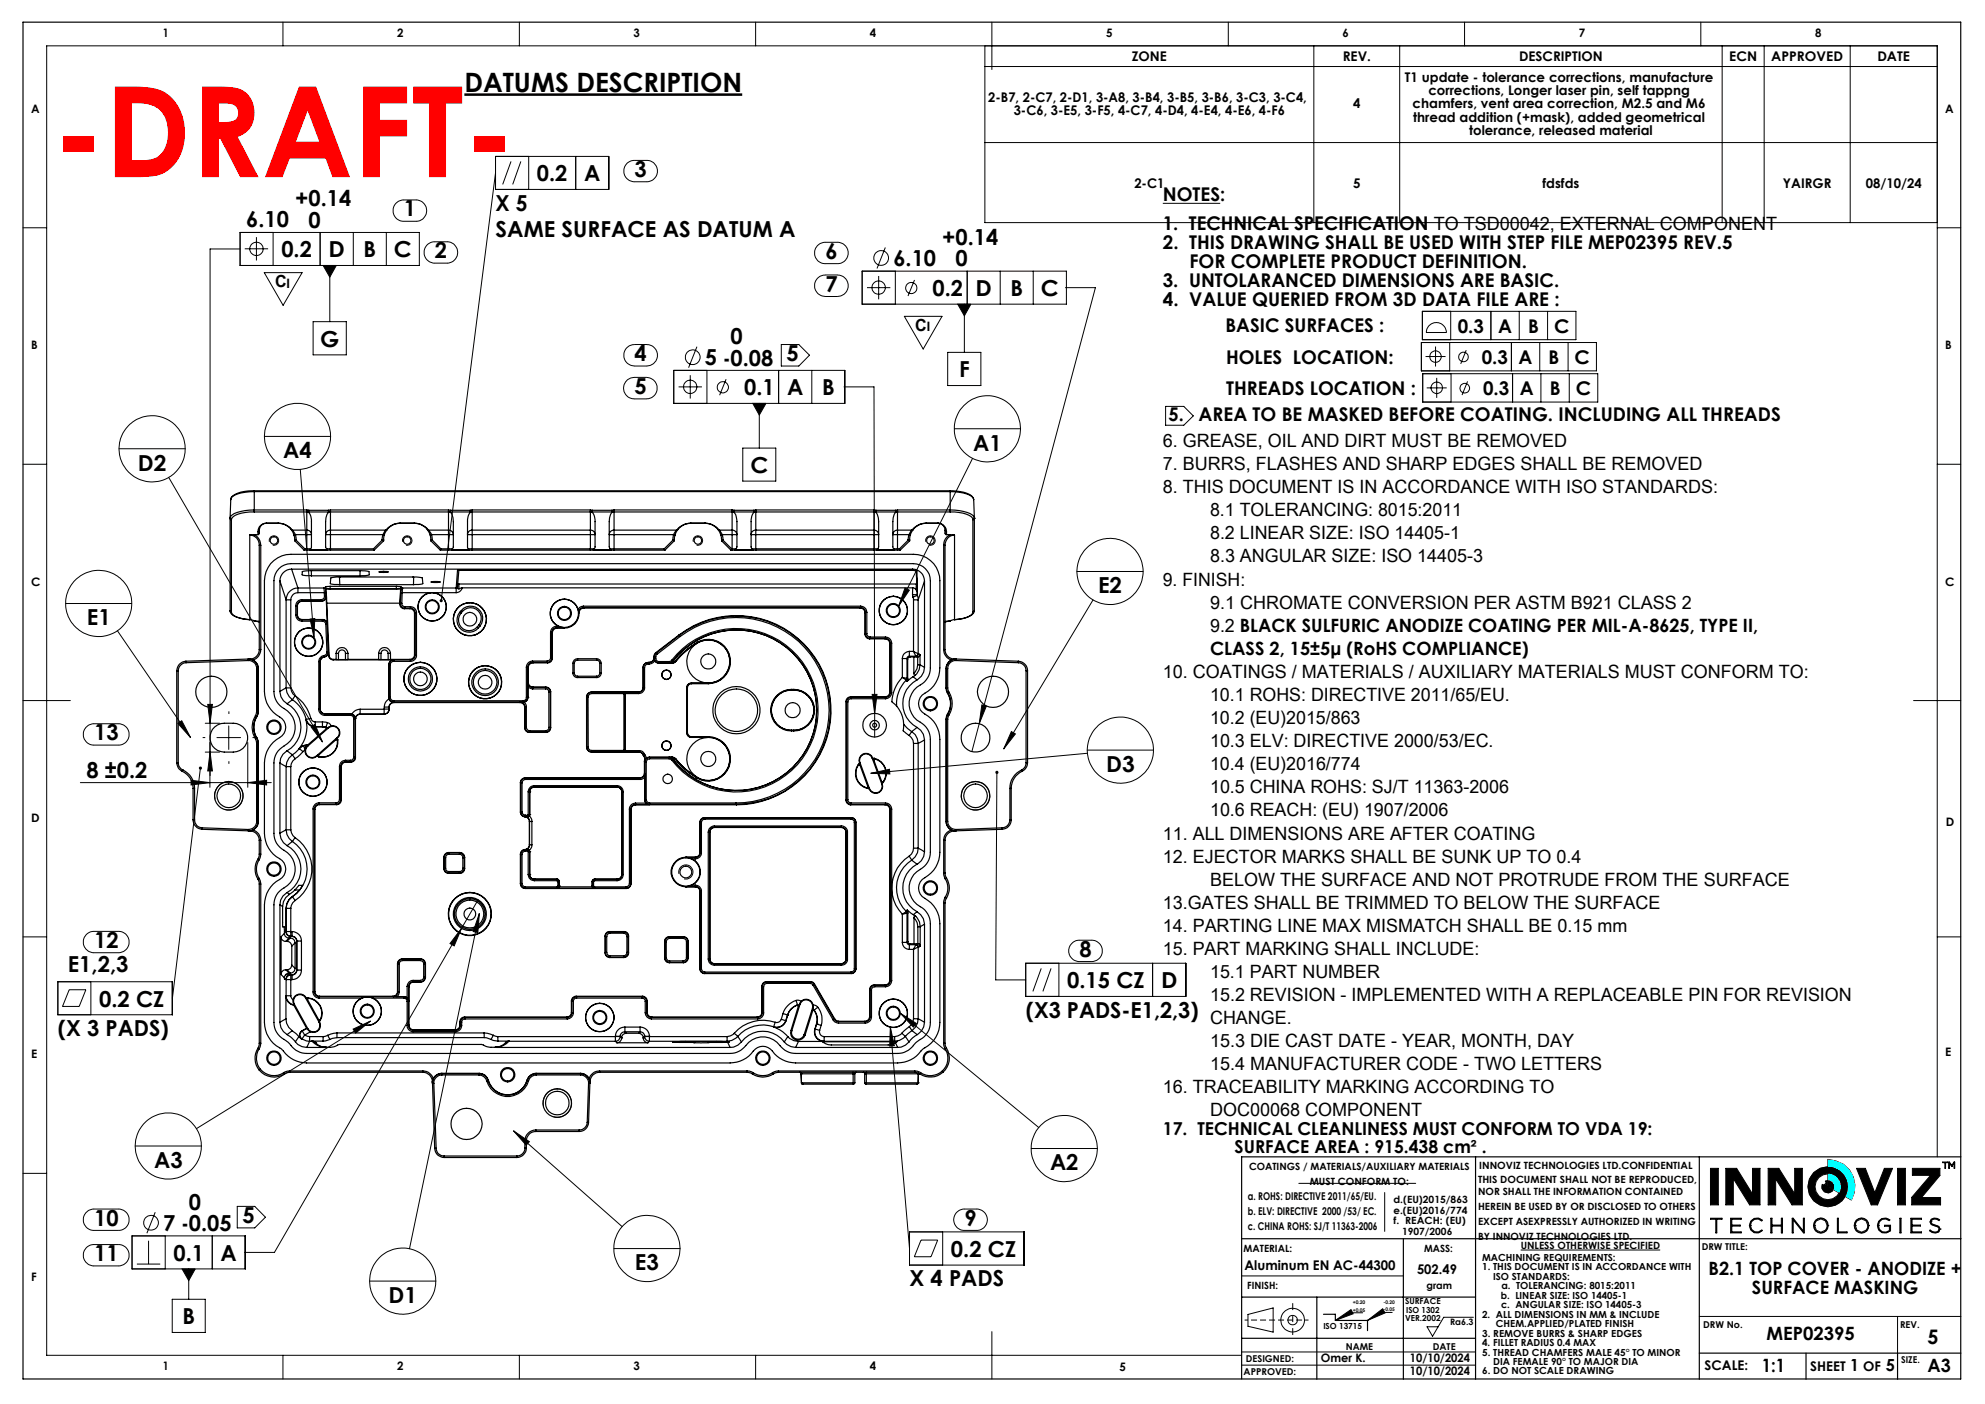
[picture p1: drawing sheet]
<svg xmlns="http://www.w3.org/2000/svg" width="420mm" height="297mm" viewBox="0 0 420 297" stroke-linecap="round" stroke-linejoin="round" font-family="sans-serif">
<defs><g id="words">
<text font-size="26.7" fill="#f00" x="11.3" y="37.5">-DRAFT-</text>
<text font-size="5.6" x="98.3" y="19.4">DATUMS DESCRIPTION</text>
<g font-size="4.7">
<text x="113.6" y="38.3">0.2</text>
<text x="123.6" y="38.3">A</text>
<text x="134.3" y="37.4">3</text>
<text x="62.5" y="43.6">+0.14</text>
<text x="85.4" y="45.8">1</text>
<text x="104.9" y="44.6">X 5</text>
<text x="52.1" y="48.1">6.10</text>
<text x="65.3" y="48.1">0</text>
<text x="104.9" y="50.1">SAME SURFACE AS DATUM A</text>
<text x="199.4" y="51.8">+0.14</text>
<text x="59.5" y="54.4">0.2</text>
<text x="69.5" y="54.4">D</text>
<text x="76.9" y="54.4">B</text>
<text x="83.4" y="54.4">C</text>
<text x="92" y="54.6">2</text>
<text x="174.6" y="54.7">6</text>
<text x="189" y="56.3">6.10</text>
<text x="202.2" y="56.3">0</text>
<text x="174.6" y="61.7">7</text>
<text x="197.3" y="62.6">0.2</text>
<text x="206.4" y="62.6">D</text>
<text x="213.8" y="62.6">B</text>
<text x="220.3" y="62.6">C</text>
<text x="67.7" y="73.3">G</text>
<text x="134.3" y="76.4">4</text>
<text x="149.2" y="77.3">5 -0.08</text>
<text x="154.6" y="72.8">0</text>
<text x="166.4" y="76.4">5</text>
<text x="134.2" y="83.4">5</text>
<text x="157.4" y="83.6">0.1</text>
<text x="166.6" y="83.6">A</text>
<text x="173.9" y="83.6">B</text>
<text x="202.9" y="79.8">F</text>
<text x="205.9" y="95.3">A1</text>
<text x="29.2" y="99.6">D2</text>
<text x="59.9" y="97">A4</text>
<text x="158.8" y="100">C</text>
<text x="232.3" y="125.5">E2</text>
<text x="18.4" y="132.3">E1</text>
<text x="19.9" y="156.6">13</text>
<text x="18.3" y="164.5">8 ±0.2</text>
<text x="234" y="163.3">D3</text>
<text x="19.9" y="200.5">12</text>
<text x="228.4" y="202.4">8</text>
<text x="14.4" y="205.7">E1,2,3</text>
<text x="225.8" y="209">0.15 CZ</text>
<text x="245.7" y="209">D</text>
<text x="21" y="212.9">0.2 CZ</text>
<text x="217.1" y="215.3">(X3 PADS-E1,2,3)</text>
<text x="12.3" y="219.2">(X 3 PADS)</text>
<text x="32.6" y="247.1">A3</text>
<text x="222.2" y="247.6">A2</text>
<text x="40" y="255.9">0</text>
<text x="19.9" y="259.3">10</text>
<text x="34.5" y="260.4">7 -0.05</text>
<text x="51.3" y="258.7">5</text>
<text x="204.1" y="259.3">9</text>
<text x="19.9" y="266.8">11</text>
<text x="36.7" y="266.7">0.1</text>
<text x="46.7" y="266.7">A</text>
<text x="134.4" y="268.7">E3</text>
<text x="201.2" y="265.8">0.2 CZ</text>
<text x="82.2" y="275.6">D1</text>
<text x="192.5" y="272.1">X 4 PADS</text>
<text x="38.6" y="280.1">B</text>
</g>
<text font-size="4.2" x="407.9" y="284.3">5</text>
<g font-size="4">
<text x="246" y="42.6">NOTES:</text>
<text x="246" y="48.7">1. TECHNICAL SPECIFICATION TO TSD00042, EXTERNAL COMPONENT</text>
<text x="246" y="52.7">2. THIS DRAWING SHALL BE USED WITH STEP FILE MEP02395 REV.5</text>
<text x="251.7" y="56.7">FOR COMPLETE PRODUCT DEFINITION.</text>
<text x="246" y="60.7">3. UNTOLARANCED DIMENSIONS ARE BASIC.</text>
<text x="246" y="64.7">4. VALUE QUERIED FROM 3D DATA FILE ARE :</text>
<text x="259.3" y="70.3">BASIC SURFACES :</text>
<text x="308.4" y="70.3">0.3</text>
<text x="317" y="70.3">A</text>
<text x="323.3" y="70.3">B</text>
<text x="328.9" y="70.3">C</text>
<text x="259.4" y="76.9">HOLES LOCATION:</text>
<text x="313.5" y="76.9">0.3</text>
<text x="321.3" y="76.9">A</text>
<text x="327.7" y="76.9">B</text>
<text x="333.2" y="76.9">C</text>
<text x="259.4" y="83.5">THREADS LOCATION :</text>
<text x="313.8" y="83.5">0.3</text>
<text x="321.6" y="83.5">A</text>
<text x="327.9" y="83.5">B</text>
<text x="333.4" y="83.5">C</text>
<text x="247.3" y="89.1">5.</text>
<text x="253.6" y="89.1">AREA TO BE MASKED BEFORE COATING. INCLUDING ALL THREADS</text>
</g>
<g font-size="3.9">
<text x="246" y="94.6">6. GREASE, OIL AND DIRT MUST BE REMOVED</text>
<text x="246" y="99.4">7. BURRS, FLASHES AND SHARP EDGES SHALL BE REMOVED</text>
<text x="246" y="104.3">8. THIS DOCUMENT IS IN ACCORDANCE WITH ISO STANDARDS:</text>
<text x="256" y="109.2">8.1 TOLERANCING: 8015:2011</text>
<text x="256" y="114.1">8.2 LINEAR SIZE: ISO 14405-1</text>
<text x="256" y="119">8.3 ANGULAR SIZE: ISO 14405-3</text>
<text x="246" y="123.9">9. FINISH:</text>
<text x="256" y="128.7">9.1 CHROMATE CONVERSION PER ASTM B921 CLASS 2</text>
<text x="256" y="133.6">9.2 BLACK SULFURIC ANODIZE COATING PER MIL-A-8625, TYPE II,</text>
<text x="246" y="143.4">10. COATINGS / MATERIALS / AUXILIARY MATERIALS MUST CONFORM TO:</text>
<text x="256" y="138.6">CLASS 2, 15±5μ (RoHS COMPLIANCE)</text>
<text x="256" y="148.3">10.1 ROHS: DIRECTIVE 2011/65/EU.</text>
<text x="256" y="153.2">10.2 (EU)2015/863</text>
<text x="256" y="158.1">10.3 ELV: DIRECTIVE 2000/53/EC.</text>
<text x="256" y="162.9">10.4 (EU)2016/774</text>
<text x="256" y="167.8">10.5 CHINA ROHS: SJ/T 11363-2006</text>
<text x="256" y="172.7">10.6 REACH: (EU) 1907/2006</text>
<text x="246" y="177.6">11. ALL DIMENSIONS ARE AFTER COATING</text>
<text x="246" y="182.5">12. EJECTOR MARKS SHALL BE SUNK UP TO 0.4</text>
<text x="256" y="187.4">BELOW THE SURFACE AND NOT PROTRUDE FROM THE SURFACE</text>
<text x="246" y="192.2">13.GATES SHALL BE TRIMMED TO BELOW THE SURFACE</text>
<text x="246" y="197.1">14. PARTING LINE MAX MISMATCH SHALL BE 0.15 mm</text>
<text x="246" y="202">15. PART MARKING SHALL INCLUDE:</text>
<text x="256" y="206.9">15.1 PART NUMBER</text>
<text x="256" y="211.8">15.2 REVISION - IMPLEMENTED WITH A REPLACEABLE PIN FOR REVISION</text>
<text x="256" y="216.6">CHANGE.</text>
<text x="256" y="221.5">15.3 DIE CAST DATE - YEAR, MONTH, DAY</text>
<text x="256" y="226.4">15.4 MANUFACTURER CODE - TWO LETTERS</text>
<text x="246" y="231.3">16. TRACEABILITY MARKING ACCORDING TO</text>
<text x="256" y="236.2">DOC00068 COMPONENT</text>
<text x="361.5" y="269.8">B2.1 TOP COVER - ANODIZE +</text>
<text x="370.7" y="273.6">SURFACE MASKING</text>
<text x="373.8" y="283.5">MEP02395</text>
<text x="372.8" y="290.2">1:1</text>
<text x="407.8" y="290.3">A3</text>
</g>
<g font-size="3.8">
<text x="246" y="240">17. TECHNICAL CLEANLINESS MUST CONFORM TO VDA 19:</text>
<text x="261.2" y="243.8">SURFACE AREA : 915.438 cm² .</text>
</g>
<g font-size="3.5">
<text x="58.2" y="60.8">C</text>
<text x="193.6" y="70.1">C</text>
<text x="391.5" y="290">1</text>
<text x="399" y="290">5</text>
</g>
<g font-size="2.8">
<text x="239.5" y="12.9">ZONE</text>
<text x="284.1" y="12.9">REV.</text>
<text x="297.3" y="17.3">T1 update - tolerance corrections, manufacture</text>
<text x="321.4" y="12.9">DESCRIPTION</text>
<text x="365.9" y="12.9">ECN</text>
<text x="374.8" y="12.9">APPROVED</text>
<text x="397.2" y="12.9">DATE</text>
<text x="209.1" y="21.5">2-B7, 2-C7, 2-D1, 3-A8, 3-B4, 3-B5, 3-B6, 3-C3, 3-C4,</text>
<text x="286.3" y="22.9">4</text>
<text x="298.9" y="22.9">chamfers, vent area correction, M2.5 and M6</text>
<text x="302.2" y="20.1">corrections, Longer laser pin, self tappng</text>
<text x="214.5" y="24.3">3-C6, 3-E5, 3-F5, 4-C7, 4-D4, 4-E4, 4-E6, 4-F6</text>
<text x="299" y="25.7">thread addition (+mask), added geometrical</text>
<text x="310.9" y="28.5">tolerance, released material</text>
<text x="240" y="39.7">2-C1</text>
<text x="286.3" y="39.7">5</text>
<text x="326.4" y="39.7">fdsfds</text>
<text x="377.2" y="39.7">YAIRGR</text>
<text x="394.8" y="39.7">08/10/24</text>
<text x="263.3" y="268.7">Aluminum EN AC-44300</text>
<text x="299.8" y="269.5">502.49</text>
<text x="360.7" y="289.9">SCALE:</text>
<text x="383" y="290">SHEET</text>
<text x="394.3" y="290">OF</text>
</g>
<g font-size="2.7">
<text x="60.6" y="60.8">I</text>
<text x="196.1" y="70.1">I</text>
</g>
<g font-size="2.5">
<text x="34.5" y="7.9">1</text>
<text x="84.1" y="7.9">2</text>
<text x="134.1" y="7.9">3</text>
<text x="184.1" y="7.9">4</text>
<text x="234.1" y="7.9">5</text>
<text x="284.1" y="7.9">6</text>
<text x="334.1" y="7.9">7</text>
<text x="384.1" y="7.9">8</text>
<text x="6.6" y="23.9">A</text>
<text x="411.6" y="23.9">A</text>
<text x="6.6" y="73.9">B</text>
<text x="411.6" y="73.9">B</text>
<text x="6.6" y="123.9">C</text>
<text x="411.6" y="123.9">C</text>
<text x="6.6" y="173.9">D</text>
<text x="411.7" y="174.7">D</text>
<text x="6.6" y="223.9">E</text>
<text x="411.6" y="223.4">E</text>
<text x="6.6" y="271">F</text>
<text x="34.5" y="289.9">1</text>
<text x="84.1" y="289.9">2</text>
<text x="134.1" y="289.9">3</text>
<text x="184.1" y="289.9">4</text>
<text x="236.8" y="290">5</text>
<text x="279.5" y="288.2">Omer K.</text>
<text x="298.3" y="288.2">10/10/2024</text>
<text x="298.3" y="290.9">10/10/2024</text>
</g>
<g font-size="2.3">
<text x="264" y="253.9">a. ROHS: DIRECTIVE 2011/65/EU.</text>
<text x="264" y="257.1">b. ELV: DIRECTIVE 2000 /53/ EC.</text>
<text x="264" y="260.3">c. CHINA ROHS: SJ/T 11363-2006</text>
</g>
<g font-size="2.1">
<text x="264.3" y="247.5">COATINGS / MATERIALS/AUXILIARY MATERIALS</text>
<text x="277.1" y="250.6">MUST CONFORM TO:</text>
<text x="312.7" y="250.2">THIS DOCUMENT SHALL NOT BE REPRODUCED,</text>
<text x="313" y="247.2">INNOVIZ TECHNOLOGIES LTD.CONFIDENTIAL</text>
<text x="294.8" y="254.5">d.(EU)2015/863</text>
<text x="294.8" y="256.8">e.(EU)2016/774</text>
<text x="312.7" y="252.9">NOR SHALL THE INFORMATION CONTAINED</text>
<text x="312.7" y="256">HEREIN BE USED BY OR DISCLOSED TO OTHERS</text>
<text x="294.8" y="259">f. REACH: (EU)</text>
<text x="296.7" y="261.2">1907/2006</text>
<text x="312.7" y="259.1">EXCEPT ASEXPRESSLY AUTHORIZED IN WRITING</text>
<text x="312.7" y="262.2">BY INNOVIZ TECHNOLOGIES LTD.</text>
<text x="263.1" y="264.9">MATERIAL:</text>
<text x="301.3" y="264.9">MASS:</text>
<text x="313.6" y="266.7">MACHINING REQUIREMENTS:</text>
<text x="313.6" y="268.7">1. THIS DOCUMENT IS IN ACCORDANCE WITH</text>
<text x="321.8" y="264.2">UNLESS OTHERWISE SPECIFIED</text>
<text x="263.9" y="272.7">FINISH:</text>
<text x="301.8" y="272.6">gram</text>
<text x="315.9" y="270.7">ISO STANDARDS:</text>
<text x="317.6" y="274.7">b. LINEAR SIZE: ISO 14405-1</text>
<text x="317.7" y="272.7">a. TOLERANCING: 8015:2011</text>
<text x="313.6" y="278.7">2. ALL DIMENSIONS IN MM &amp; INCLUDE</text>
<text x="316.5" y="280.7">CHEM.APPLIED/PLATED FINISH</text>
<text x="317.6" y="276.7">c. ANGULAR SIZE: ISO 14405-3</text>
<text x="313.6" y="282.7">3. REMOVE BURRS &amp; SHARP EDGES</text>
<text x="313.6" y="284.7">4. FILLET RADIUS 0.4 MAX</text>
<text x="313.6" y="286.7">5. THREAD CHAMFERS MALE 45° TO MINOR</text>
<text x="313.6" y="290.8">6. DO NOT SCALE DRAWING</text>
<text x="315.9" y="288.8">DIA FEMALE 90° TO MAJOR DIA</text>
</g>
<g font-size="2">
<text x="360.1" y="264.5">DRW TITLE:</text>
<text x="360.4" y="280.9">DRW No.</text>
<text x="402" y="280.9">REV.</text>
<text x="284.7" y="285.5">NAME</text>
<text x="303.2" y="285.5">DATE</text>
<text x="263.1" y="290.9">APPROVED:</text>
<text x="263.6" y="288.1">DESIGNED:</text>
<text x="402.3" y="288.3">SIZE.</text>
</g>
<text font-size="1.9" x="306.8" y="280.2">Ra6.3</text>
<g font-size="1.8">
<text x="297.3" y="275.9">SURFACE</text>
<text x="280" y="281.2">ISO 13715</text>
<text x="297.3" y="279.4">VER.2002</text>
<text x="297.5" y="277.7">ISO 1302</text>
</g>
<g font-size="1.1">
<text x="286.2" y="275.9">+0.20</text>
<text x="292.7" y="275.9">-0.20</text>
<text x="286.2" y="277.5">+0.05</text>
<text x="292.7" y="277.4">-0.05</text>
</g>
</g></defs>
<g fill="none" stroke="#000" stroke-width=".25">
<path d="M4.9 4.7h410v287h-410zM48.7 109.6h.1M48.7 109.6l.3 .3M48.7 109.6v19.6M48.8 105.7l-.1 3.9M49 109.9v19.6M52.8 113.2a2.05 2.05 0 0 1 2.1 2.2M52.8 113.2v17.9M53.8 103.8a6.7 6.7 0 0 0-4.8 1.3l-.2 .6M53.8 107.9v.4M53.8 108.3l-1.9 .1a4.5 4.5 0 0 0-2.8 1.2l-.1 .3M53.8 107.9l-2 .1a5.1 5.1 0 0 0-3 1.3l-.1 .3"/>
<path d="M53.8 104l-1.9 .1a4.7 4.7 0 0 0-3 1.3l-.1 .3M53.8 113.1l-1 .1M53.8 113.1a2.57 2.57 0 0 1 1.4 2.3M53.8 103.8v.2M53.8 103.8h147.2M53.8 108.3h11.1M53.8 107.9h11.1M53.8 104v3.9M53.8 104h147.2M53.8 113.1h.8M54.6 112.5v.6M54.9 112.2l-.3 .3"/>
<path d="M54.9 112.2v.7l-.3 .2M54.9 115.4h.3M54.9 115.4v22M55.2 115.4v22M56.4 110.7a1.81 1.81 0 0 0-1.8 1.8M56.4 110.7h.1M56.4 110.7a1.49 1.49 0 0 0-1.5 1.5M56.4 110.7h2.5M57.3 119.2a5.8 5.8 0 0 1 4.3-1.9h131.7a5.6 5.6 0 0 1 5.6 5.5v18.5a6.4 6.4 0 0 1-3.8 5.7 2.5 2.5 0 0 0 .6 4.1 6 6 0 0 1 3.2 5.3v23.9a6.4 6.4 0 0 1-3.8 5.8 2.46 2.46 0 0 0 .6 3.9 6.1 6.1 0 0 1 3.2 5.4v20.9a6.8 6.8 0 0 1-3.8 5.8 6.4 6.4 0 0 1-5.2 2.8h-21.6a6.6 6.6 0 0 1-5.3-3 2.67 2.67 0 0 0-4.1 1 6.2 6.2 0 0 1-4.4 2h-89.6a6.8 6.8 0 0 1-5.4-3 6.2 6.2 0 0 1-3.5-5.6v-24.9a6.5 6.5 0 0 1 3.7-5.7 2.69 2.69 0 0 0-1.2-4.5 6.2 6.2 0 0 1-2.5-4.9v-14.9a6.6 6.6 0 0 1 3.7-5.8 2.48 2.48 0 0 0-.5-3.9 6.2 6.2 0 0 1-3.2-5.4v-23.5a5.9 5.9 0 0 1 1.3-3.6zM58.9 110.7l1.4 .2 .9 .5 .6 .7M58.9 110.7l1.3 .2 1.4 1.1M58.9 110.7h.1"/>
<path d="M61.6 112l.2 .1M61.6 112l.6 1.2M61.8 112.1l.7 1M61.8 112.1h3.1M62.2 113.2l.2 1M62.4 114.2h.3M62.4 114.4l1.9 2M62.4 114.2v.2M62.5 113.1l-.3 .1M62.5 113.1l.2 1.1M62.5 113.1h2.4M62.7 114.3l-.3 .1"/>
<path d="M62.7 114.3l1.8 1.8M62.7 114.2v.1M64.3 116.4h.6M64.5 116.1l-.2 .3M64.5 116.1h.4M64.9 108.3l.4 .1M64.9 107.9v.4M64.9 107.9h.4M64.9 112.1a.85 .85 0 0 1 .9 1h-.9M64.9 116.1h.8M64.9 112.1v1M64.9 116.4h.7"/>
<path d="M64.9 116.1v.3M64.9 108.3v3.8M64.9 113.1v3M65.3 108.3v.1M65.3 108.4l.5 .8 .1 .7v5.9l-.2 .3M65.3 108.3h4.2M65.3 107.9v.4M65.3 107.9h4.2M65.5 116.3l.1 .1M65.5 116.3h3.8M65.6 116.4h3.6M65.7 116.1l-.2 .2"/>
<path d="M69.1 116.1l.2 .2M69.1 116.1h.8M69.2 116.4h.7M69.3 116.3l-.1 .1M69.5 107.9v.4M69.5 108.4l-.3 .4-.3 1.5v5.4l.2 .4M69.5 108.3v.1M69.9 108.3l-.4 .1M69.9 107.9h-.4M69.9 107.9v.4M69.9 112.1a.8 .8 0 0 0-.9 1h.9M69.9 112.1v1"/>
<path d="M69.9 116.1v.3M69.9 108.3h25M69.9 107.9h25M69.9 108.3v3.8M69.9 113.1v3M69.9 112.1h11.8M69.9 113.1h11.1M69.9 116.4h9.3M69.9 116.1h9.1M79 116.1l.2 .3M80.9 114.2h.3M80.9 114.3l.3 .1"/>
<path d="M80.9 114.3l-1.9 1.8M80.9 114.2v.1M81 113.1l.3 .1M81 113.1l-.1 1.1M81.2 114.2v.2M81.2 114.4l-2 2M81.3 113.2l-.1 1M81.7 112.1l-.7 1M81.9 112l-.2 .1M81.9 112l-.6 1.2M84.7 110.7l-1.5 .2-.8 .5-.7 .7M84.7 110.7h.1"/>
<path d="M84.7 110.7l-1.4 .2-.7 .5-.7 .6M84.7 110.7h3M87.7 110.7l1.4 .2 .9 .5 .7 .7M87.7 110.7l1.3 .2 .8 .5 .6 .6M87.7 110.7h.1M90.4 112l.3 .1M90.4 112l.6 1.2M90.7 112.1l.6 1M90.7 112.1h4.2M91 113.2l.2 1M91.2 114.2h.3M91.2 114.4l2 2"/>
<path d="M91.2 114.2v.2M91.3 113.1l-.3 .1M91.3 113.1l.2 1.1M91.3 113.1h3.6M91.5 114.3l-.3 .1M91.5 114.3l1.8 1.8M91.5 114.2v.1M93.2 116.4h1.7M93.3 116.1l-.1 .3M93.3 116.1h1.6M94.9 108.3l.4 .1M94.9 107.9v.4"/>
<path d="M94.9 107.9h.5M94.9 112.1a.85 .85 0 0 1 .9 1h-.9M94.9 116.1h.8M94.9 112.1v1M94.9 116.4h.7M94.9 116.1v.3M94.9 108.3v3.8M94.9 113.1v3M95.3 108.3v.1M95.3 108.3h4.2M95.3 108.4l.3 .4 .3 1.5v5.4l-.2 .4M95.4 107.9l-.1 .4"/>
<path d="M95.4 107.9h4.1M95.6 116.3v.1M95.6 116.3h3.7M95.6 116.4h3.6M95.7 116.1l-.1 .2M95.9 116.3v.1M98.9 116.3v.1M99.1 116.1l.2 .2M99.1 116.1h.8M99.2 116.4h.7M99.3 116.3l-.1 .1M99.5 107.9v.4"/>
<path d="M99.5 108.3v.1M99.5 108.4l-.4 .8-.2 .7v5.9l.2 .3M99.9 108.3l-.4 .1M99.9 107.9h-.4M99.9 107.9v.4M99.9 112.1a.85 .85 0 0 0-.9 1h.9M99.9 112.1v1M99.9 116.1v.3M99.9 108.3h25M99.9 107.9h25M99.9 108.3v3.8M99.9 113.1v3"/>
<path d="M99.9 112.1h25M99.9 113.1h25M99.9 116.4h25M99.9 116.1h25M124.9 108.3l.4 .1M124.9 107.9v.4M124.9 107.9h.4M124.9 112.1a.85 .85 0 0 1 .9 1h-.9M124.9 116.1h.8M124.9 112.1v1M124.9 116.4h.7M124.9 116.1v.3"/>
<path d="M124.9 108.3v3.8M124.9 113.1v3M125.3 108.3v.1M125.3 108.4l.5 .8 .1 .7v5.9l-.2 .3M125.3 108.3h4.2M125.3 107.9v.4M125.3 107.9h4.2M125.6 116.3v.1M125.6 116.3h3.7M125.6 116.4h3.6M125.7 116.1l-.1 .2M125.9 116.3v.1"/>
<path d="M128.9 116.3v.1M129.1 116.1l.2 .2M129.1 116.1h.8M129.2 116.4h.7M129.3 116.3l-.1 .1M129.5 107.9v.4M129.5 108.4l-.3 .4-.3 1.5v5.4l.2 .4M129.5 108.3v.1M129.9 108.3l-.4 .1M129.9 107.9h-.4M129.9 107.9v.4M129.9 112.1a.85 .85 0 0 0-.9 1h.9"/>
<path d="M129.9 112.1v1M129.9 116.1v.3M129.9 108.3h25M129.9 107.9h25M129.9 108.3v3.8M129.9 113.1v3M129.9 112.1h13.3M129.9 113.1h12.6M129.9 116.4h10.8M129.9 116.1h10.6M140.5 116.1l.2 .3M142.4 114.2h.3"/>
<path d="M142.4 114.3l.3 .1M142.4 114.2v.1M142.4 114.3l-1.9 1.8M142.5 113.1l.3 .1M142.5 113.1l-.1 1.1M142.7 114.2v.2M142.7 114.4l-2 2M142.8 113.2l-.1 1M143.2 112.1l-.7 1M143.4 112l-.2 .1M143.4 112l-.6 1.2M146.2 110.7l-1.5 .2-.8 .5-.7 .7"/>
<path d="M146.2 110.7h.1M146.2 110.7l-1.3 .2-1.5 1.1M146.2 110.7h3M149.2 110.7l1.4 .2 .9 .5 .7 .7M149.2 110.7l1.3 .2 1.4 1.1M149.2 110.7h.1M151.9 112l.3 .1M151.9 112l.6 1.2M152.2 112.1l.6 1M152.2 112.1h2.7M152.5 113.2l.2 1M152.7 114.2h.3"/>
<path d="M152.7 114.4l2 2M152.7 114.2v.2M152.8 113.1l-.3 .1M152.8 113.1l.2 1.1M152.8 113.1h2.1M153 114.3l-.3 .1M153 114.3l1.8 1.8M153 114.2v.1M154.7 116.4h.2M154.8 116.1l-.1 .3M154.8 116.1h.1M154.9 108.3l.4 .1"/>
<path d="M154.9 107.9v.4M154.9 107.9h.4M154.9 112.1a.8 .8 0 0 1 .9 1h-.9M154.9 116.1h.8M154.9 112.1v1M154.9 116.4h.7M154.9 116.1v.3M154.9 108.3v3.8M154.9 113.1v3M155.3 108.3v.1M155.3 108.3h4.2M155.3 107.9v.4"/>
<path d="M155.3 108.4l.3 .4 .3 1.5v5.4l-.2 .4M155.3 107.9h4.2M155.6 116.3v.1M155.6 116.3h3.7M155.6 116.4h3.6M155.7 116.1l-.1 .2M155.9 116.3v.1M158.9 116.3v.1M159.1 116.1l.2 .2M159.1 116.1h.8M159.2 116.4h.7M159.3 116.3l-.1 .1"/>
<path d="M159.5 107.9v.4M159.5 108.3v.1M159.5 108.4l-.4 .8-.2 .7v5.9l.2 .3M159.9 108.3l-.4 .1M159.9 107.9h-.4M159.9 107.9v.4M159.9 112.1a.85 .85 0 0 0-.9 1h.9M159.9 112.1v1M159.9 116.1v.3M159.9 108.3h25M159.9 107.9h25M159.9 108.3v3.8"/>
<path d="M159.9 113.1v3M159.9 112.1h25M159.9 113.1h25M159.9 116.4h25M159.9 116.1h25M184.9 108.3l.4 .1M184.9 107.9v.4M184.9 107.9h.4M184.9 112.1a.85 .85 0 0 1 .9 1h-.9M184.9 116.1h.8M184.9 112.1v1M184.9 116.4h.7"/>
<path d="M184.9 116.1v.3M184.9 108.3v3.8M184.9 113.1v3M185.3 108.3v.1M185.3 108.3h4.2M185.3 108.4l.3 .4 .3 1.5v5.4l-.2 .4M185.3 107.9v.4M185.3 107.9h4.2M185.6 116.3v.1M185.6 116.3h3.7M185.6 116.4h3.6M185.7 116.1l-.1 .2"/>
<path d="M185.9 116.3v.1M188.9 116.3v.1M189.1 116.1l.2 .2M189.1 116.1h.8M189.2 116.4h.7M189.3 116.3l-.1 .1M189.5 107.9v.4M189.5 108.4l-.3 .4-.3 1.5v5.4l.2 .4M189.5 108.3v.1M189.9 108.3l-.4 .1M189.9 107.9h-.4M189.9 107.9v.4"/>
<path d="M189.9 112.1a.85 .85 0 0 0-.9 1h.9M189.9 112.1v1M189.9 116.1v.3M189.9 108.3h11.1M189.9 107.9h11.1M189.9 108.3v3.8M189.9 113.1v3M189.9 112.1h3.1M189.9 113.1h2.4M189.9 116.4h.6M189.9 116.1h.4M190.3 116.1l.2 .3"/>
<path d="M192.2 114.2h.3M192.2 114.3l.3 .1M192.2 114.3l-1.9 1.8M192.2 114.2v.1M192.3 113.1l.3 .1M192.3 113.1l-.1 1.1M192.5 114.2v.2M192.5 114.4l-2 2M192.6 113.2l-.1 1M193 112.1l-.7 1M193.2 112l-.2 .1M193.2 112l-.6 1.2"/>
<path d="M196 110.7l-1.5 .2-.8 .5-.7 .7M196 110.7h.1M196 110.7l-1.4 .2-.7 .5-.7 .6M196 110.7h2.5M198.5 110.7a1.85 1.85 0 0 1 1.8 1.8M198.5 110.7a1.45 1.45 0 0 1 1.5 1.5M198.5 110.7h.1M199.7 115.4h.3M199.7 115.4v22M200 112.2l.3 .3M200 112.2v.7l.3 .2M200 115.4v22"/>
<path d="M200.3 113.1h.7M200.3 112.5v.6M201 113.1l1 .1M201 113.1a2.45 2.45 0 0 0-1.3 2.3M201 103.8a6.5 6.5 0 0 1 4.8 1.4l.2 .5M201 108.3l1.9 .1a4.7 4.7 0 0 1 2.9 1.2v.3M201 107.9v.4M201 107.9l2 .1a5.1 5.1 0 0 1 3.1 1.3l.1 .3M201 104l2 .1a4.7 4.7 0 0 1 2.9 1.3l.1 .3M201 103.8v.2M201 104v3.9M202 113.2a2.11 2.11 0 0 0-2 2.2"/>
<path d="M202 113.2v17.9M205.8 109.9v19.6M206 105.7l.2 3.9M206.2 109.6h.1M206.2 109.6l-.4 .3M206.2 109.6v19.6M39.3 139.9l.1 .3M39.3 139.9a2.05 2.05 0 0 0-1.9 2M48.7 129.2a2.17 2.17 0 0 0 2.1 1.6l2 .3M48.7 129.2l.3 .3M49 129.5a1.7 1.7 0 0 0 1.7 1.2l2.1 .4M52.5 139.7a1.66 1.66 0 0 1 1.8 1.7"/>
<path d="M52.5 139.4a2.03 2.03 0 0 1 2.1 2M52.5 139.4v.3M52.5 139.7l-13.1 .5M52.5 139.4l-13.2 .5M52.5 139.4h.4M52.6 139.4h.3M52.8 131.1l.9 .2M52.9 139.4l.6 .2M52.9 139.4h.1M53.5 139.6l.6 .4a1.71 1.71 0 0 1 .5 1.4M53.7 131.3l.1 .1M53.7 131.3h.1"/>
<path d="M53.8 131.4h.1M53.8 131.3l1.1 .2M53.8 131.3l.1 .1M53.8 131.3v.1M53.9 131.4l1 .2M54.9 137.4a1.99 1.99 0 0 1-2 2M54.9 137.4h.3M55.2 137.4a2.34 2.34 0 0 1-1.7 2.2M59 120.3a3.7 3.7 0 0 1 2.6-1.1h131.7a3.6 3.6 0 0 1 3.6 3.6v18.5a4.5 4.5 0 0 1-2.9 4.1 4.6 4.6 0 0 0 1.2 7.7l1.1 1.2 .4 1 .2 1.1v23.9a4.5 4.5 0 0 1-2.9 4.1 4.5 4.5 0 0 0 1.2 7.7l1.1 1.2 .5 1.6 .1 21.4a4.5 4.5 0 0 1-2.8 4l-.4 .3a4.8 4.8 0 0 1-3.8 2.2h-21.6a4.8 4.8 0 0 1-3.9-2.3 4.5 4.5 0 0 0-6.9 1l-.8 .7-.8 .4-1.4 .2h-89.6a5.1 5.1 0 0 1-4-2.4l-.2-.1a4.7 4.7 0 0 1-2.7-4v-24.9a4 4 0 0 1 2.1-3.6 4.6 4.6 0 0 0 2.4-4.2 4.6 4.6 0 0 0-2.8-4l-.5-.4a3.9 3.9 0 0 1-1.2-2.9v-14.9a4.1 4.1 0 0 1 2.1-3.6 4.6 4.6 0 0 0 2.4-4.2 4.6 4.6 0 0 0-2.8-4l-1.2-1.2-.4-1-.1-1.1v-23.5a3.7 3.7 0 0 1 1-2.5zM59.2 122.9v23.4M59.2 122.9l1.3 4M60.5 126.9h1"/>
<path d="M60.5 126.9v18.6M61.5 126.9v18.6M61.7 120.4a2.47 2.47 0 0 0-2.5 2.5M61.7 120.4h131.4M61.7 120.4l1.3 4M62.6 130.1a1.33 1.33 0 0 0 1.3 1.3M62.6 130.1h.3M62.6 128.2h.3M62.6 128.2v1.9M62.9 130.1a.96 .96 0 0 0 1 1M62.9 128.2v1.9M62.9 128.2h.1"/>
<path d="M62.9 130.1h.1M63 124.4a2.53 2.53 0 0 0-2.5 2.5M63 125.4a1.51 1.51 0 0 0-1.5 1.5M63 124.4v1M63 124.4h5.5M63 125.4h5.6M63.9 126.9a1.33 1.33 0 0 0-1.3 1.3M63.9 131.1v.3M63.9 126.9v.2M63.9 127.1a1.02 1.02 0 0 0-1 1.1M63.9 126.9h4M63.9 131.4h4.3"/>
<path d="M63.9 127.1h4M63.9 127.1v.1M63.9 127.2a.96 .96 0 0 0-1 1M63.9 131.1h.1M63.9 127.2h4.1M65.9 120.7v1.1M65.9 121.8l-1.9-.2v-.7l1.6-.2h10.8l1.7 .2v.7l-1.9 .2M65.9 121.8h10.3M67.5 139.9h.2M67.5 139.9v10.1M67.7 139.9v10.1M67.9 126.9v.2"/>
<path d="M67.9 127.1l.1 .1M68.2 131.4a.72 .72 0 0 1 .7 .7M68.2 131.1v.3M68.2 131.1a1.03 1.03 0 0 1 1 .9M68.3 131.1a.96 .96 0 0 1 1 .9M68.3 131.1h-4.4M68.3 131.1h-.1M68.5 124.4l.4 .1M68.5 124.4l.1 1M68.6 138.7a1.28 1.28 0 0 0-1.1 1.2M68.6 138.7v.3M68.6 125.4h.3"/>
<path d="M68.6 139a1.05 1.05 0 0 0-.9 .9M68.6 139a.97 .97 0 0 0-.9 1M68.6 125.4l.1 .7M68.6 139h.1M68.7 126.1a.71 .71 0 0 1-.8 .8M68.7 126.1h.3M68.9 124.5h.1M68.9 124.5v.9M68.9 124.4l1 .1M68.9 124.5v.1M68.9 124.6l.2 3M68.9 124.6h15.9"/>
<path d="M68.9 125.4l.1 .7M68.9 132.1l.3 5.8M69 126.1a1.02 1.02 0 0 1-1.1 1M69 126.1h.1M69 126.1a1.01 1.01 0 0 1-1 1.1M69 126.1l.3 5.9M69.1 127.6l.5 11.1M69.1 127.6h15.5M69.2 137.9a.74 .74 0 0 1-.6 .8M69.2 137.9h.3M69.2 132l-.3 .1M69.2 132l.3 5.9"/>
<path d="M69.3 132h-.1M69.5 137.9a.97 .97 0 0 1-.9 1.1M69.5 137.9h.1M69.5 137.9a1.04 1.04 0 0 1-.9 1.1M69.5 137.9v.8M69.5 138.7a.97 .97 0 0 0 1 .9M69.5 138.7h.1M69.6 138.7a.84 .84 0 0 0 .9 .8M69.9 124l-1 .1v.4M69.9 124h14M69.9 124.5h14M69.9 124v.5"/>
<path d="M70.5 139.6h16.4M70.5 139.5v.1M70.5 139.5h.6M71.1 138.2v1.3h.5M71.1 138.2a1.25 1.25 0 0 1 1.3-1.2 1.25 1.25 0 0 1 1.2 1.2M71.1 138.2h.5M71.6 138.2a.74 .74 0 0 1 .8-.7 .74 .74 0 0 1 .7 .7M71.6 139.5h1.5M71.6 138.2v1.3M71.8 122.1l.1 1.6M71.9 123.7l-2-.2 .1-1.2 1.3-.2h16.8l1.3 .2v1.2l-1.9 .2M71.9 123.7h15.6"/>
<path d="M73.1 138.2h.5M73.1 138.2v1.3M73.6 138.2v1.3h-.5M73.6 139.5h6.5M76.2 120.7v1.1M80.1 138.2v1.3h.5M80.1 138.2a1.25 1.25 0 0 1 1.3-1.2 1.25 1.25 0 0 1 1.2 1.2M80.1 138.2h.5M80.2 121l1-.1 1 .1-1 .1zM80.6 138.2a.76 .76 0 0 1 .8-.7 .76 .76 0 0 1 .7 .7M80.6 139.5h1.5M80.6 138.2v1.3"/>
<path d="M82.1 138.2h.5M82.1 138.2v1.3M82.6 138.2v1.3h-.5M82.6 139.5h4.1M83.3 139.9h-.2a.66 .66 0 0 0-.5 .7M83.3 139.6v.3M83.3 139.6a.96 .96 0 0 0-1 1M83.3 139.6h.1M83.3 139.9h3.6M83.9 124l1 .1v.4M83.9 124v.5M84.6 127.7a.96 .96 0 0 0 1 1.1"/>
<path d="M84.6 127.6v.1M84.7 127.6h.3M84.7 127.6a1.01 1.01 0 0 0 1 1.1M84.7 127.6l-.1 .1M84.8 125.4h.3M84.8 124.6l-.2 3M84.8 125.4l-.1 2.2M84.8 124.5v.9M84.8 124.5h.1M84.8 124.5v.1M84.9 124.4l-1 .1M85 127.6a.66 .66 0 0 0 .7 .7"/>
<path d="M85.1 125.4h11.4M85.1 125.4l-.1 2.2M85.2 124.4l-.3 .1M85.2 124.4l-.1 1M85.2 124.4h11.3M85.6 128.8h1.1M85.7 128.3v.4M85.7 128.3h1.2M85.7 128.7h1.2M85.7 128.7l-.1 .1M86.7 128.8a1.02 1.02 0 0 1 1 1M86.7 139.5l.2 .1"/>
<path d="M86.9 128.3a1.27 1.27 0 0 1 1.2 1.3M86.9 139.6v.3M86.9 128.7a.96 .96 0 0 1 .9 .9M86.9 128.3v.4M86.9 128.7l-.2 .1M87.5 122.1v1.6M87.7 138.5a1.02 1.02 0 0 1-1 1M87.7 138.5l.1 .1M87.7 129.8v8.7M87.8 138.6h.3M87.8 129.6h.3M87.8 138.6a.96 .96 0 0 1-.9 1"/>
<path d="M87.8 129.6v9M87.8 129.6l-.1 .2M88.1 138.6a1.27 1.27 0 0 1-1.2 1.3M88.1 129.6v9M91.1 125.4a3 3 0 0 0-2.2 4.6 3 3 0 0 0 5.1 0 3 3 0 0 0-2.2-4.6M91.2 123.1l.6-.1 1.4 .1-.6 .1zM96.5 124.4l.3-.1v-.2v.4l.3 .1M96.5 124.4v1M96.9 123.5h.2M97.1 120.6l-.3 3.5M97.1 123.5v1.1M97.1 123.5h96.8"/>
<path d="M97.3 129.5a2.58 2.58 0 0 0 .3 3.7 2.58 2.58 0 0 0 3.6-.4M97.3 129.5l.2 .2M97.5 129.7a2.26 2.26 0 0 0 .3 3.2 2.26 2.26 0 0 0 3.2-.3M97.6 129.1a2.57 2.57 0 0 1 3.6-.3 2.57 2.57 0 0 1 .4 3.6M97.6 129.1l-.3 .4M97.6 129.1l.2 .3M97.8 124.4l-.7 .2M97.8 124.4l-.6 .8-.7 .2M97.8 124.4h95.3M97.8 129.4a2.26 2.26 0 0 1 3.2-.4 2.26 2.26 0 0 1 .3 3.2M97.8 129.4l-.3 .3M101 132.6l.2 .2"/>
<path d="M101.3 132.2l.3 .2M101.3 132.2l-.3 .4M101.6 132.4l-.4 .4M112.7 139.8a1.33 1.33 0 0 0-1.3 1.3M112.7 139.8v.3M112.7 139.8h3.1M115.8 139.8v.3M116.5 139.1a.72 .72 0 0 1-.7 .7M116.5 133.8h.3M116.5 139.1h.3M116.5 133.8v5.3M116.8 139.1a.96 .96 0 0 1-1 1"/>
<path d="M116.8 133.8v5.3M116.8 133.8l.1 .1M116.8 139.1l.1 .1M116.9 139.2a.96 .96 0 0 1-1 1M116.9 133.9v5.3M117.8 132.5a1.33 1.33 0 0 0-1.3 1.3M117.8 132.5v.3M117.8 132.8a1.02 1.02 0 0 0-1 1M117.8 132.5h.3M117.8 132.8h1.6M117.8 132.8l.1 .1M117.9 132.9a1.02 1.02 0 0 0-1 1"/>
<path d="M117.9 132.9h1.5M118.1 132.5l1.3 .3M119.4 132.8v.1M122.2 139.7a.66 .66 0 0 0-.7 .6M122.2 139.3v.4M122.2 139.3a.96 .96 0 0 0-1 1M122.2 139.7h4M122.2 139.3h4M122.3 128.9a3 3 0 0 0-4.8-1.5 3 3 0 0 0 .6 5.1M122.3 128.9l.1 .7M122.4 129.6h.1M122.5 129.6a3 3 0 0 1-3.1 3.3"/>
<path d="M123.4 128.2a1.26 1.26 0 0 0-1.1 .7M123.4 128.2v.3M123.4 128.5a1.02 1.02 0 0 0-1 1.1M123.4 128.5l.1 .1M123.4 128.2h58.7M123.4 128.5h58.7M123.5 128.6a1.01 1.01 0 0 0-1 1M123.5 128.6h58.5M126.2 139.3a.96 .96 0 0 1 1 1M126.2 139.7a.61 .61 0 0 1 .7 .6M126.2 139.3v.4M138.4 139.3h.1"/>
<path d="M138.4 139.3h-.1a.99 .99 0 0 1-.9 .8M138.4 138.9h.1M138.4 138.9v.4M138.4 139.3l.1 .5M138.4 139.3a.97 .97 0 0 1-1 .9M138.5 139.2a1.02 1.02 0 0 0 1 1.1M138.5 139.2h.2M138.5 138.9h.2M138.5 138.9v.3M138.5 139.2l-.1 .1M138.5 139.8l.4 .4 .5 .1M138.5 139.8l-.3 .4-.8 .3"/>
<path d="M138.7 139.2a.72 .72 0 0 0 .8 .7M138.7 138.1l-.3 .8M138.7 138.9v.3M138.7 138.1h.2M138.9 138.1l.1 .3M138.9 138.1l-.4 .8M139 138.4l-.3 .5M139.5 139.9v.4M139.5 139.9h2.1M141.6 139.9v.4M142.1 139.7a17.3 17.3 0 0 1 25.4-2.2 17.3 17.3 0 0 1 0 25.5 17.3 17.3 0 0 1-25.4-2.2M142.1 139.7l-.5 .2"/>
<path d="M142.1 139.7l.2 .2M142.3 139.9a17 17 0 0 1 25-2.2 17 17 0 0 1 0 25.1 17 17 0 0 1-25-2.2M142.3 139.9l-.7 .4M142.3 139.9h.1M142.4 139.9l-.4 .3M142.4 139.9a17 17 0 0 1 24.9-2.2 17 17 0 0 1 0 25 17 17 0 0 1-24.9-2.1M142.9 139.8l-.7 .4M142.9 139.8l.1 .1M143 139.9l-.8 .4M143 139.9h.1M143.7 134.3a20 20 0 0 1 31.1 9.5 20 20 0 0 1-19 26.4M143.7 134.3v.1"/>
<path d="M143.7 134.3l-5 3.8M143.7 134.4l.2 .3M143.7 134.4a19.9 19.9 0 0 1 31 9.5 19.9 19.9 0 0 1-19 26.2M143.7 134.4l-4.8 3.7M143.9 134.7a19.6 19.6 0 0 1 30.5 9.3 19.6 19.6 0 0 1-18.7 25.9M143.9 134.7l-4.9 3.7M147.5 135.9a4.7 4.7 0 0 1 6.9 2.8 4.7 4.7 0 0 1-4.5 5.9M147.5 135.9a16.9 16.9 0 0 0-4.6 3.9M147.5 135.9l.1 .1M147.6 136a16.8 16.8 0 0 0-4.6 3.9M147.6 136a4.6 4.6 0 0 1 6.7 2.7 4.6 4.6 0 0 1-4.4 5.8M147.6 136h.1"/>
<path d="M147.6 136a16.2 16.2 0 0 0-4.6 3.9M147.6 136a4.6 4.6 0 0 1 6.7 2.8 4.6 4.6 0 0 1-4.4 5.7M147.6 136a4.6 4.6 0 0 0-2.1 5.1 4.6 4.6 0 0 0 4.4 3.4M182 128.6a1.02 1.02 0 0 1 1 1M182.1 128.2a1.33 1.33 0 0 1 1.3 1.3M182.1 128.5a1.02 1.02 0 0 1 1 1M182.1 128.2v.3M182.1 128.5l-.1 .1M183 134.2a.96 .96 0 0 0 1 .9M183 129.6v4.6M183.1 134.1a1.02 1.02 0 0 0 1 .9M183.1 134.1h.3"/>
<path d="M183.1 129.5h.3M183.1 129.5v4.6M183.1 134.1l-.1 .1M183.1 129.5l-.1 .1M183.4 134.1a.72 .72 0 0 0 .7 .7M183.4 129.5v4.6M184 135.1h3.3M184.1 134.8v.2M184.1 134.8h3.3M184.1 135h3.3M184.1 135l-.1 .1M187.3 135.1a1.02 1.02 0 0 1 1 1"/>
<path d="M187.4 134.8a1.33 1.33 0 0 1 1.3 1.3M187.4 135a1.02 1.02 0 0 1 .9 1.1M187.4 134.8v.2M187.4 135l-.1 .1M188.3 136.1v10.3M188.3 136.1h.4M188.3 136.1v10.4M188.3 136.1h.1M188.7 136.1v10.4M190.9 139.3h1M190.9 139.3v4M191.9 139.3v4.2"/>
<path d="M191.9 139.3l.2 .1M192.1 139.4v4.4M192.4 138.8l-.3 .2-.2 .3M192.4 137.8v1M192.4 137.8a1.51 1.51 0 0 0-1.5 1.5M192.4 138.8l.2 .2M192.4 138.8h1.4M192.4 137.8h.9M192.6 139l-.4 .1-.1 .3M192.6 139h.8M193 120.6l1 .2 .1 5.1M193 120.6h.1"/>
<path d="M193 120.6h-96.2l-.3 3.8M193.1 125.8l.1 .5M193.1 125.8h1M193.1 120.4a2.53 2.53 0 0 1 2.5 2.5M193.1 124.4l.7 .3M193.1 120.4l-.1 .2M193.1 124.4v1.4M193.2 126.3l.1 .6M193.3 137.8l.5 1M193.3 137.8l1 .5M193.3 126.9h1M193.3 126.9v10.9"/>
<path d="M193.4 139v3.4M193.4 139h.7M193.8 138.8h.1M193.8 138.8l.3 .2M193.8 124.7l.3 .5M193.9 120.8l.2 5M193.9 123.5h.1M193.9 123.5l-.1 1.2M194.1 125.8v.1M194.1 125.9l.2 1M194.1 125.9l-.9 .4M194.1 139h.1"/>
<path d="M194.2 139v1.6M194.3 138.3h.1M194.3 138.3l-.2 .4-.3 .1M194.3 126.9v11.4M194.3 138.3l.4 .2M194.7 138.5l-.2 .3-.3 .2M194.7 138.5v2.1M195.6 122.9v18.3M195.6 122.9l-1.3 4M199.7 137.4a2.37 2.37 0 0 0 1.6 2.2M199.7 137.4h.3M200 137.4a1.99 1.99 0 0 0 1.9 2"/>
<path d="M200.9 131.4l-.9 .2M201 131.4h-.1M201 131.3l-1 .2M201 131.3l-.1 .1M201 131.3v.1M201.2 131.3l-.2 .1M201.2 131.3h-.2M201.2 131.3h.1M201.3 139.6l-.8 .8-.3 1M201.9 139.4l-.6 .2M201.9 139.4h.1M201.9 139.4h.4"/>
<path d="M202 131.1l-.8 .2M202.2 139.4h-.3M202.3 139.7a1.66 1.66 0 0 0-1.8 1.7M202.3 139.4v.3M202.3 139.4a2.02 2.02 0 0 0-2.1 2M202.3 139.7l13.2 .5M202.3 139.4l13.2 .5M205.8 129.5a2.54 2.54 0 0 1-2.3 1.4l-1.5 .2M206.2 129.2a2.38 2.38 0 0 1-2.2 1.6l-2 .3M206.2 129.2l-.4 .3M215.5 139.9v.3M215.5 139.9a2.05 2.05 0 0 1 1.9 2"/>
<path d="M37.4 141.9h.3M37.4 141.9v19.5M37.7 141.9v19.5M39.4 140.2a1.75 1.75 0 0 0-1.7 1.7M45.4 153.8a5.6 5.6 0 0 1 6 0 3.1 3.1 0 0 1 .8 3.3 3.1 3.1 0 0 1-2.8 2 4.4 4.4 0 0 1-4.5-1.3 3.1 3.1 0 0 1 .5-4zM54 151.4a4.6 4.6 0 0 0 0 4.9M54 156.3l.3 .9M54 151.4l.3 .2M54.3 150.5h.3M54.3 141.4h.3M54.3 150.5l-.3 .9M54.3 157.2h.3"/>
<path d="M54.3 156.1l.3 1.1M54.3 156.1l-.3 .2M54.3 151.6a4.4 4.4 0 0 0 0 4.5M54.3 141.4v9.1M54.3 157.2v16.6M54.3 151.6h.1M54.4 156.1l.2 1.1M54.4 151.6a4.3 4.3 0 0 0 0 4.5M54.4 156.1h-.1M54.6 150.5l-.3 1.1M54.6 150.5h.1M54.6 141.4v9.1"/>
<path d="M54.6 157.2v16.6M54.6 157.2h.1M54.6 141.4h.1M54.6 150.5l-.2 1.1M59.2 146.3a2.95 2.95 0 0 0 1.5 2.6M60.5 145.5l-1.3 .8M60.5 145.5l.2 1 .5 .9 .7 .6M60.5 145.5h1M60.7 148.9a5.7 5.7 0 0 1 0 9.9M60.7 158.8a2.91 2.91 0 0 0-1.5 2.6M60.7 158.8l1.2 .9M61.5 145.5l.5 1.3 .4 .4"/>
<path d="M61.9 148l-1.2 .9M61.9 148a6.9 6.9 0 0 1 2.9 4.2M61.9 159.7l-.8 .7-.4 .9-.2 .9M61.9 159.7l.5 .8M62.4 147.2l-.5 .8M62.4 147.2a8.4 8.4 0 0 1 3.4 4.7M63.3 158.4l-1.4 1.3M63.3 158.4l.8 .6M63.3 158.3v.1M64.1 159l-1.7 1.5M64.2 157.8l-.9 .6M64.2 157.8l.4 .9"/>
<path d="M64.6 158.7l-.5 .3M64.6 158.6v.1M64.6 158.7a1.48 1.48 0 0 0 .8 1.5 1.48 1.48 0 0 0 1.6-.2M64.6 158.5v.1M64.7 152.2a7.1 7.1 0 0 1-1.4 6.1M64.7 152.2a2.07 2.07 0 0 0 2 1.6M64.8 152.2a1.97 1.97 0 0 0 1.9 1.5M64.8 152.2h-.1M64.8 157.6l-1 .3-.5 .4M64.8 157.6l.4 .1M64.8 157.6l.1 .1M64.9 157.7h.2"/>
<path d="M64.9 157.7l-.7 .1M64.9 157.7l-.2 .2-.1 .7M65.1 157.7a.78 .78 0 0 0-.5 .8M65.1 157.8l-.5 .7M65.1 157.6v.1M65.1 157.8h.1M65.1 157.8a1.39 1.39 0 0 0-.1 2 1.39 1.39 0 0 0 2 .1M65.2 157.5l-.1 .1M65.2 157.5v.1M65.2 157.6v.1M65.2 157.6l-.1 .2M65.8 151.9a.99 .99 0 0 0 .9 .8"/>
<path d="M65.8 151.9l-1 .3M66.7 153.8h1.5M66.7 153.7v.1M66.7 152.7v1M66.7 153.7h1.6M66.7 152.7h1.5M67 159.9v.1M67.3 159.7l-.1 .2 .2 .2M67.3 159.7l-.3 .3M67.5 159.7l-.1 .2 .2 .2M67.5 159.7h-.2M67.5 150a1.27 1.27 0 0 0 1.2 1.3"/>
<path d="M67.5 150h.2M67.7 150a.96 .96 0 0 0 1 1M67.7 150a1.09 1.09 0 0 0 1.1 1M68.2 153.8h.7M68.2 152.7v1M68.2 152.7l1.1 .2M68.3 153.7l.7 .1M68.3 153.7h.1M68.3 153.7l-.1 .1M68.7 151v.3M68.7 151.3h5.5M68.7 151h5.5"/>
<path d="M68.9 153.8l.2 .2-.1 .2M69 153.8l.2 .2-.1 .2M69 154.2l-3.8 3.3M69 153.8h-.1M69.1 154.2h-.1M69.3 152.9l.3 .1 .5 .6M69.3 152.9l-.3 .9M69.4 153.9l-.3 .3M69.4 153.9l.1 .1M69.5 154a1.37 1.37 0 0 1 1.9 .1 1.37 1.37 0 0 1-.1 1.9M69.5 154l-4.4 3.8M70.1 153.6l-.7 .3"/>
<path d="M70.1 153.6a1.49 1.49 0 0 1 1.6 .7 1.49 1.49 0 0 1-.3 1.8M71 156.5h.3l.1 .2M71 156.5l-3.5 3.2M71.1 156.4l-.1 .1M71.1 156.4l.2-.1 .2 .2M71.3 156l-4.3 3.9M71.3 156l.1 .1M71.4 156.7a3.2 3.2 0 0 1-3.8 3.4M71.4 156.1l-.3 .3M71.5 156.5l-.1 .2M71.5 156.5a3.3 3.3 0 0 1-4.1 3.6M74.2 151.3a.61 .61 0 0 1 .6 .7"/>
<path d="M74.2 151v.3M74.2 151a.96 .96 0 0 1 .9 1M74.2 151h.1M74.2 151l.2 .1M74.4 151.1l.6 .4 .2 .5M74.8 152h.3M74.8 152v8.1M75.1 152h.1M75.1 152v8.1M75.1 152l.1 .1M75.2 152.1v8.1M76.2 150l-1 .3-.8 .8"/>
<path d="M76.2 150v1.1M76.2 151.1a1.03 1.03 0 0 0-1 .9M76.2 150h5.1M76.2 151.1h5.1M76.2 151.1h.1M76.2 151.1a1.02 1.02 0 0 0-1 1M81.3 150h.1M81.3 150v1.1M81.3 151.1h.1M81.3 149.6h1M81.3 150h1M81.3 149.6v.4"/>
<path d="M82.3 147.5a.97 .97 0 0 0 1 1.1M82.3 140.6h.1M82.3 147.5h.1M82.3 140.6v6.9M82.3 147.5v.3M82.3 147.5a.96 .96 0 0 0 1 1M82.3 147.5h.3M82.3 140.6h.3M82.3 147.8l-.7 .8-.3 1M82.3 147.8l.5 .6 .5 .2M82.3 150a1.02 1.02 0 0 1-1 1.1M82.3 149.6v.4"/>
<path d="M82.3 149.6h.1M82.3 150h.1M82.3 150a1.08 1.08 0 0 1-1 1.1M82.6 147.5a.72 .72 0 0 0 .7 .7M82.6 140.6v6.9M83.3 148.6a.96 .96 0 0 0-1 1M83.3 148.6h.1M83.3 148.2v.3M83.3 148.2h27.4M83.3 148.5h27.4M83.3 148.5v.1M83.4 148.6a1.02 1.02 0 0 0-1.1 1"/>
<path d="M83.4 148.6h26.6M110 148.6a1.02 1.02 0 0 1 1 1M110.1 148.6h.6M110.1 148.6a1.02 1.02 0 0 1 1 .9M110.1 148.6h-.1M110.7 148.2v.3M110.7 148.5v.1M110.9 148.5l.4 .6 .1 .4M110.9 148.5l-.2 .1M111 153.9a.96 .96 0 0 0 1 1M111 149.6v4.3M111.1 149.5h.3"/>
<path d="M111.1 153.9a.96 .96 0 0 0 1 1M111.1 153.9h.3M111.1 149.5v4.4M111.1 153.9h-.1M111.1 149.5l-.1 .1M111.4 147.5a.66 .66 0 0 1-.7 .7M111.4 141.1h.3M111.4 147.5h.3M111.4 153.9a.72 .72 0 0 0 .7 .7M111.4 141.1v6.4M111.4 149.5v4.4M111.7 147.5a.96 .96 0 0 1-1 1"/>
<path d="M111.7 147.5l-.3 .8-.5 .2M111.7 147.5h.1M111.7 141.1v6.4M111.7 141.1l.1 .1M111.7 144.4v.6a.99 .99 0 0 0 1 .7M111.7 144.4a.96 .96 0 0 0 1 1M111.8 144.4a1.02 1.02 0 0 0 1 .9M111.8 141.2v3.2M111.8 144.4h-.1M112 154.9h3.5M112.1 154.6v.3M112.1 154.6h3.3"/>
<path d="M112.1 154.9h3.3M112.1 154.9h-.1M112.7 140.1a1.02 1.02 0 0 0-1 1M112.7 140.1h3.1M112.7 140.1l.1 .1M112.7 145.4v.3M112.7 145.7h2.7M112.7 145.4h2.7M112.8 140.2a1.02 1.02 0 0 0-1 1M112.8 140.2h3.1M112.8 145.3l-.1 .1M112.8 145.3h2.7"/>
<path d="M115.4 154.6v.3M115.4 145.4a.97 .97 0 0 1 1.1 1M115.4 145.7a.66 .66 0 0 1 .7 .7M115.4 145.4v.3M115.4 154.9h.1M115.5 145.3a1.02 1.02 0 0 1 1 1M115.5 145.3l-.1 .1M115.8 140.1l.1 .1M116.1 153.9a.72 .72 0 0 1-.7 .7M116.1 153.9h.4M116.1 146.4h.4M116.1 146.4v7.5"/>
<path d="M116.5 153.9a.97 .97 0 0 1-1.1 1M116.5 146.4v7.5M116.5 153.9h.1M116.5 153.9a1.02 1.02 0 0 1-1 1M116.5 146.3v.1M116.5 146.3v7.6M121.2 142.3a.96 .96 0 0 0 1 1M121.2 142.3h.3M121.2 140.3h.3M121.2 140.3v2M121.5 142.3a.72 .72 0 0 0 .7 .7M121.5 140.3v2"/>
<path d="M122.2 143v.3M122.2 143h4M122.2 143.3h4M124.1 158a1.08 1.08 0 0 0 1.1 1.1M124.1 147.5h.1M124.1 158h.1M124.1 147.5v10.5M124.1 158a1.09 1.09 0 0 0 1.1 1.1M124.1 158h.4M124.1 147.5h.3M124.4 147.5l.1 10.5M124.5 158a.72 .72 0 0 0 .7 .7"/>
<path d="M125.2 158.7v.4M125.2 146.7a.78 .78 0 0 0-.8 .8M125.2 146.4v.3M125.2 146.4a1.08 1.08 0 0 0-1.1 1.1M125.2 146.4a1.09 1.09 0 0 0-1.1 1.1M125.2 159.1h10M125.2 158.7h6.8M125.2 146.7h6.8M125.2 146.4h9.9M125.2 146.4h.1M125.2 159.1h.1M126.2 143v.3"/>
<path d="M126.9 142.3a.66 .66 0 0 1-.7 .7M126.9 142.3h.3M126.9 140.3h.3M126.9 140.3v2M127.2 142.3a.96 .96 0 0 1-1 1M127.2 140.3v2M131.9 146.4l.1 .3M131.9 146.4l.3 .3M131.9 159.1h.1M131.9 146.4h.1M132 158.7l.2 .1M132 158.7h.1"/>
<path d="M132 158.7h.2M132 158.7l-.1 .4M132 146.7h.2M132 146.7h.1M132 146.7v12M132.2 158.7v.1M132.2 158.8l-.3 .3M132.2 146.7h.1M132.2 158.7h.1M132.2 146.7v12M132.2 146.7h2.9M132.2 158.8h3"/>
<path d="M135.1 146.4v.3M135.1 146.4h.1M135.2 159.1l.4 .1 .5 .4M135.2 158.8v.3M135.2 158.8a1.07 1.07 0 0 1 1.1 .7M135.2 159.1l.5 .1 .4 .5M135.2 159.1h.1M136.1 159.7l.1 .2M136.1 145.5a.9 .9 0 0 1-1 .9M136.1 141.2h.1M136.1 145.5h.1M136.1 141.2v4.3"/>
<path d="M136.1 159.6l.1 .3M136.1 141.2h.3M136.1 145.5a.97 .97 0 0 1-1 .9M136.1 145.5h.3M136.1 159.6v.1M136.2 159.9l.2 .9M136.2 159.9l.3 .6-.1 .4M136.2 159.9h.1M136.3 159.5l-.2 .1M136.3 159.5l.2 .2M136.4 145.5a1.27 1.27 0 0 1-1.3 1.2M136.4 141.2v4.3"/>
<path d="M136.5 159.7l-.3 .2M136.5 159.7l.3 .7M137.2 140.5a.78 .78 0 0 0-.8 .7M137.2 140.2v.3M137.2 140.2a1.09 1.09 0 0 0-1.1 1M137.2 140.1a1.08 1.08 0 0 0-1.1 1.1M137.2 140.1h.2M137.2 140.2h.2M137.2 140.5h.2M137.2 140.1v.1M137.4 140.1v.1M137.4 140.2v.3"/>
<path d="M139.4 140.3h2.8M139.5 140.3h-.1M141.6 140.3h.1M142 140.2l-.4 .1M142 140.2h.2M142.2 140.3h.1M142.2 140.2v.1M145.3 155a1.02 1.02 0 0 0 1 1M145.3 145.5h.1M145.3 145.5v9.5M145.3 154.9a1.02 1.02 0 0 0 1 1.1M145.3 154.9h.2"/>
<path d="M145.3 145.5h.2M145.3 145.5v9.4M145.3 154.9v.1M145.5 154.9a.9 .9 0 0 0 .8 1M145.5 145.5v9.4M146.3 144.5a1.02 1.02 0 0 0-1 1M146.3 144.5h3.6M146.3 144.5h.1M146.3 156h3.6M146.3 144.6a.85 .85 0 0 0-.8 .9M146.3 144.5a.96 .96 0 0 0-1 1M146.3 156h3.6a4.6 4.6 0 0 1 4.4 5.7 4.6 4.6 0 0 1-6.7 2.8"/>
<path d="M146.3 155.9h3.6M146.3 144.6h3.6M146.3 144.5v.1M146.3 155.9v.1M146.3 156h.1M149.9 155.9a4.7 4.7 0 0 1 4.5 5.9 4.7 4.7 0 0 1-6.9 2.8M149.9 156a4.5 4.5 0 0 1 4.3 5.7 4.5 4.5 0 0 1-6.6 2.8M149.9 156a4.5 4.5 0 0 0-4.5 3.4 4.5 4.5 0 0 0 2.2 5.1M149.9 144.5v.1M149.9 155.9v.1M164.4 147.2a4.6 4.6 0 0 1 4.9-1 4.6 4.6 0 0 1 3 4 4.6 4.6 0 0 1-3.8 4.3 4.6 4.6 0 0 1-5-2.6 4.3 4.3 0 0 1 .9-4.7zM167.5 145.8a4.4 4.4 0 0 0-4.4 4.4 4.4 4.4 0 0 0 4.4 4.4"/>
<path d="M167.5 146a4.3 4.3 0 0 0-4.3 4.2 4.3 4.3 0 0 0 4.3 4.3M167.5 154.6h.5M167.5 145.8h.5M167.5 145.8v.2M167.5 154.5v.1M167.5 154.5h.5M167.5 146h.5M168 145.8a4.4 4.4 0 0 1 4.4 4.4 4.4 4.4 0 0 1-4.4 4.4M168 146a4.3 4.3 0 0 1 4.2 4.2 4.3 4.3 0 0 1-4.2 4.3M168 145.8v.2M168 154.5v.1M179 148.4l.1 .1"/>
<path d="M179 148.4v20.9M179.1 148.5h.3M179.1 148.5v20.7M179.4 148.5v20.7M180 147.4a.96 .96 0 0 0-1 1M180 147.4l.1 .1M180 147.4h7.3M180.1 147.8a.66 .66 0 0 0-.7 .7M180.1 147.5v.3M180.1 147.5a.96 .96 0 0 0-1 1M180.1 147.8h7.3M180.1 147.5h7.3"/>
<path d="M187.3 147.4l.1 .1M187.4 147.5v.3M188.3 146.4a1.09 1.09 0 0 1-1 1M188.3 146.4v.1M188.3 146.5a.96 .96 0 0 1-.9 1M188.3 146.5h.4M188.7 146.5a1.33 1.33 0 0 1-1.3 1.3M189.7 149.4l1.1 1.7 .4 2.1M190.9 143.3a8 8 0 0 0-2.2 5.1l1 1M190.9 143.3l.9 .6M190.9 143.3l1 .2M191.2 153.2l1.7 1.6"/>
<path d="M191.2 153.2l-.1 1.4 1.3 1M191.8 143.9a7.1 7.1 0 0 0-2.1 5.5M191.8 143.9h.1M191.8 143.9l.1 .2M191.9 143.5l-.1 .4M191.9 143.5h.1M191.9 143.5l.2 .3M192.1 143.8l-.2 .3M192.4 155.6l.8 1 .1 .7M192.9 154.8l.7 .6 .5 .9 .2 1M192.9 154.8l-.5 .8M193.2 143.2l.8 .6"/>
<path d="M193.2 143.2l-1.3 .9M193.3 157.3h1M193.3 157.3v22.1M193.4 142.4l.1 .4h.2M193.7 142.8l-.5 .4M194 153.9a2.98 2.98 0 0 1 1.6 2.6M194 143.8a5.7 5.7 0 0 0 0 10.1M194 153.9l-1.1 .9M194.2 140.6l-.2 .9-.6 .9M194.2 140.6h.5M194.3 157.3v22.1M194.7 140.6l.9 .6"/>
<path d="M194.7 140.6l-.2 1-.8 1.2M195.6 141.2a3.1 3.1 0 0 1-1.6 2.6M195.6 156.5l-1.3 .8M195.6 156.5v23.7M200.2 145.5l.2 1.1M200.2 145.5h.1M200.2 152.1v.1M200.2 141.4h.1M200.2 141.4v4.1M200.2 152.1v21.7M200.2 141.4h.3M200.2 145.5l.3 1.1"/>
<path d="M200.2 145.5h.3M200.2 152.2h.3M200.2 152.2v21.6M200.4 151.1l-.2 1M200.4 146.6a4.1 4.1 0 0 1 0 4.5M200.4 146.6h.1M200.4 151.1h.1M200.5 145.5l.3 .9M200.5 146.6a4.4 4.4 0 0 1 0 4.5M200.5 151.1l.3 .2M200.5 151.1l-.3 1.1M200.5 141.4v4.1"/>
<path d="M200.5 152.2v21.6M200.8 151.3l-.3 .9M200.8 146.4a4.6 4.6 0 0 1 0 4.9M200.8 146.4l-.3 .2M215.5 140.2a1.69 1.69 0 0 1 1.6 1.7M217.1 141.9h.3M217.1 141.9v19.5M217.4 141.9v19.5M37.4 161.4a2.02 2.02 0 0 0 1.2 1.8M37.4 161.4h.3M37.7 161.4a1.68 1.68 0 0 0 1 1.5M38.6 163.2a3.9 3.9 0 0 1 2.3 3.6"/>
<path d="M38.7 162.9a4.3 4.3 0 0 1 2.5 3.9M38.7 162.9l-.1 .3M40.9 173.4a2.05 2.05 0 0 0 1.9 2M40.9 173.4h.3M40.9 166.8h.3M40.9 166.8v6.6M41.2 173.4a1.63 1.63 0 0 0 1.6 1.7M41.2 166.8v6.6M42.8 175.1v.3M42.8 175.1l9.7 .4M42.8 175.4l9.7 .4M52.5 175.5v.3"/>
<path d="M52.5 175.8h.1M52.6 175.8h.3M52.9 175.8a1.99 1.99 0 0 1 2 2M52.9 175.8h.1M53.5 175.6l-.6 .2M53.5 175.6a2.25 2.25 0 0 1 1.7 2.2M54.3 173.8a1.67 1.67 0 0 1-1.8 1.7M54.3 173.8h.3M54.6 173.8a1.98 1.98 0 0 1-2.1 2M54.6 173.8h.1M54.6 173.8a1.9 1.9 0 0 1-1.1 1.8M54.9 177.8h.3"/>
<path d="M54.9 177.8v2.9M55.2 177.8v2.9M59.2 176.2a3 3 0 0 0 1.5 2.7M59.2 161.4l1.3 .8M59.2 161.4v14.8M60.5 175.5l-1.3 .7M60.5 175.5l.2 1 .5 .9 .7 .6M60.5 175.5h1M60.5 162.2h1M60.5 162.2v13.3M60.7 178.9a5.7 5.7 0 0 1 0 9.9M61.5 175.5l.5 1.3 .4 .4"/>
<path d="M61.5 162.2v13.3M61.9 178l-1.2 .9M61.9 178a7 7 0 0 1 0 11.7M62.4 177.2l-.5 .8M62.4 160.5l-.5 .5-.4 1.2M62.4 177.2a8 8 0 0 1 0 13.3M66.3 171.1h.2M66.3 171.1v38.7M66.5 171.1v38.7M66.5 171.1l.1 .1M66.6 171.2v38.6M67.5 169.8a1.27 1.27 0 0 0-1.2 1.3"/>
<path d="M67.5 169.8v.3M67.5 170.1a.96 .96 0 0 0-1 1M67.5 170.1h3.6M67.5 169.8h3.6M67.5 170.1l.1 .1M67.6 160.1h-.2M67.6 170.2a1.02 1.02 0 0 0-1 1M67.6 170.2h3.6M71.1 169.8v.3M71.1 170.1l.1 .1M71.8 169.1a.72 .72 0 0 1-.7 .7M71.8 162.1h.3"/>
<path d="M71.8 169.1h.3M71.8 162.1v7M72.1 169.1a1.02 1.02 0 0 1-1 1M72.1 162.1v7M72.1 162.1l.1 .1M72.1 169.1l.1 .1M72.2 169.2a.96 .96 0 0 1-1 1M72.2 162.2v7M73.1 160.8a1.33 1.33 0 0 0-1.3 1.3M73.1 160.8v.3M73.1 161.1a1.02 1.02 0 0 0-1 1M73.1 160.8h1.1"/>
<path d="M73.1 161.1h1.1M73.1 161.1l.1 .1M73.2 161.2a.96 .96 0 0 0-1 1M73.2 161.2h1M74.2 160.8v.3M74.2 161.1v.1M74.8 160.1a.66 .66 0 0 1-.6 .7M74.8 160.1h.3M75.1 160.1a1.02 1.02 0 0 1-.9 1M75.1 160.1l.1 .1M75.2 160.2a.96 .96 0 0 1-1 1M110.1 171.8a1.03 1.03 0 0 0 1 1"/>
<path d="M110.1 165.6h.1M110.1 165.6v6.2M110.2 171.7a1.03 1.03 0 0 0 .9 1.1M110.2 171.7h.3M110.2 165.6h.3M110.2 165.6v6.1M110.2 171.7l-.1 .1M110.5 171.7a.73 .73 0 0 0 .6 .7M110.5 165.6v6.1M111.1 179.7a1.03 1.03 0 0 0-1 1M111.1 172.8a.96 .96 0 0 1 .9 1M111.1 179.7h.1"/>
<path d="M111.1 172.4l.4 .1M111.1 179.7v.4M111.1 179.7a1.03 1.03 0 0 0-.9 1.1M111.1 172.8h.3M111.1 172.4v.4M111.1 164.5a1.09 1.09 0 0 0-1 1.1M111.1 172.8h.1M111.1 164.5l.1 .1M111.1 164.5h24.3M111.2 164.9a.72 .72 0 0 0-.7 .7M111.2 164.6v.3M111.2 164.6a.96 .96 0 0 0-1 1"/>
<path d="M111.2 164.9h24.2M111.2 164.6h24.2M111.4 179.7l.1 .3M111.4 179.7l.5 .1 .2 .4M111.4 179.7h-.3M111.4 172.8h.1M111.4 179.7h.3l.3 .2M111.4 172.8l.5 .4 .1 .6M111.4 179.7h.1M111.5 180l.3 .2M111.5 180l-.4 .1M111.5 172.5l-.1 .3"/>
<path d="M111.8 172.3l-.3 .2M111.8 167.5h.3M111.8 172.3h.3M111.8 167.5v4.8M112 172.6l-.3 .2h-.3M112 179.9l.1 .3M112 178.7a.96 .96 0 0 1-.9 1M112 172.6l.5 .6v.6M112 173.8h.1M112 178.7h.1M112 173.8v4.9M112 178.7l-.1 .6-.5 .4"/>
<path d="M112 178.7h.5M112 173.8h.5M112.1 172.3l-.3 .5h-.4M112.1 172.3l-.1 .3M112.1 172.3h.1M112.1 167.5h.1M112.1 167.5v4.8M112.5 178.7v.5l-.5 .7M112.5 173.8v4.9M113.1 166.2a1.33 1.33 0 0 0-1.3 1.3M113.1 166.2v.3M113.1 166.5a.96 .96 0 0 0-1 1"/>
<path d="M113.1 166.5h.1M113.1 166.2h17.5M113.1 166.5h17.5M130.6 166.2a1.33 1.33 0 0 1 1.3 1.3M130.6 166.5a.96 .96 0 0 1 1 1M130.6 166.2v.3M130.6 166.5h.1M131.6 167.5h.3M131.6 167.5h.1M131.6 167.5v17.5M131.9 167.5v17.5M133.2 171.2h.3"/>
<path d="M133.2 171.2v15.7M133.5 171.2v15.7M133.5 171.2h.1M134.5 169.9v.3M134.5 169.9a1.27 1.27 0 0 0-1.3 1.3M134.5 170.2a.97 .97 0 0 0-1 1M134.5 170.2a.96 .96 0 0 0-1 1M134.5 170.2h21.3M134.5 169.9h2.2M135.4 164.5v.1M135.4 164.6v.3M136.3 163.5a.96 .96 0 0 1-.9 1"/>
<path d="M136.3 161.1l.2 .1M136.3 163.5l.1 .1M136.3 161.1v2.4M136.4 160.8l-.1 .3M136.4 163.6v.8M136.4 163.6a1.02 1.02 0 0 1-1 1M136.4 160.8v.1M136.4 169.2l.3 .7M136.4 164.4l-.5 .4-.5 .1M136.4 164.4v4.8M136.5 169.2a.96 .96 0 0 0 .9 .9M136.5 169.2h.2"/>
<path d="M136.5 161.2h.2M136.5 161.2v8M136.5 169.2h-.1M136.7 169.9l.7 .2M136.7 169.2a.72 .72 0 0 0 .7 .7M136.7 161.2v8M136.8 160.4l-.4 .5M137.4 160.2l-.6 .2M137.4 160.2h.1M137.4 160.2h4.8M137.4 160.5a.72 .72 0 0 0-.7 .7M137.4 169.9v.2"/>
<path d="M137.4 160.2v.3M137.4 160.2a.96 .96 0 0 0-.9 1M137.4 160.5h4.2M137.4 169.9h18.3M137.4 170.1h18.3M137.4 160.2h4.2M141.6 160.5l.5 .3M141.6 160.2v.3M141.6 160.2l.7 .4M141.6 160.2l.4 .1M142 160.3l.4 .3M142 160.3h.2"/>
<path d="M142.2 160.2h.1M142.2 160.3l.7 .4M142.2 160.2l.8 .4M142.2 160.2l.8 .3M142.2 160.2v.1M142.3 160.6l-.2 .2M142.3 160.6h.1M142.9 160.7a17.6 17.6 0 0 0 4.6 3.9M143 160.6a16.8 16.8 0 0 0 4.6 3.9M143 160.5a16.2 16.2 0 0 0 4.6 4M143 160.6l-.1 .1M143 160.5v.1"/>
<path d="M147.6 164.5l-.1 .1M148.1 174v6.4M148.1 174h.1M148.1 174h.3M148.4 174v6.4M149.1 173a.96 .96 0 0 0-1 1M149.1 173h.1M149.1 173h31M149.1 173.3a.72 .72 0 0 0-.7 .7M149.1 173v.3M149.1 173.3h31M149.9 176h.3"/>
<path d="M149.9 176v26.9M150.2 176v26.9M150.2 176v.1M150.2 176.1v26.7M151.2 174.7a1.33 1.33 0 0 0-1.3 1.3M151.2 174.7v.3M151.2 175a1.02 1.02 0 0 0-1 1M151.2 174.7h26.8M151.2 175h26.8M151.2 175h.1M151.2 175a.97 .97 0 0 0-1 1.1M155.7 169.9v.2"/>
<path d="M155.7 170.1l.1 .1M178 174.7a1.27 1.27 0 0 1 1.3 1.3M178 175a1.02 1.02 0 0 1 1 1M178 174.7v.3M178 175a.97 .97 0 0 1 1 1.1M178 175h.1M179 169.3a.96 .96 0 0 0 1 .9M179 176.1v26.7M179 176h.3M179 176v26.9M179 176v.1M179.1 169.2a1.02 1.02 0 0 0 1 1"/>
<path d="M179.1 169.2h.3M179.1 169.2l-.1 .1M179.3 176v26.9M179.4 169.2a.72 .72 0 0 0 .7 .7M180 170.2h7.3M180.1 173.3a.72 .72 0 0 1 .7 .7M180.1 173a1.02 1.02 0 0 1 1 1M180.1 173v.3M180.1 169.9v.3M180.1 173a.96 .96 0 0 1 1 1M180.1 169.9h7.3M180.1 170.2h7.3"/>
<path d="M180.1 170.2h-.1M180.1 173h.1M180.8 174h.3M180.8 174v30.9M181.1 174v31a.96 .96 0 0 1-1 .9M181.6 161.9l.2-.2 .2 .2M181.6 161.9a3.2 3.2 0 0 0 1.8 4.7M181.6 161.7v.2M181.6 161.7a3.2 3.2 0 0 0 1.9 5.1M181.6 161.7l.2-.1 .2 .1M181.9 161.4l.1 .3M182 161.7v.2"/>
<path d="M182 161.3l-.1 .1M182 161.3l2 5.5M182 161.9l1.6 4.5M183.4 166.6l.1 .2M183.6 166.4l.2 .1M183.6 166.4v.2h-.2M183.8 166.5l-.1 .3h-.2M183.8 166.5l.1 .4M184 166.8l-.1 .1M184.5 160.4a1.37 1.37 0 0 0-1.7-.9 1.37 1.37 0 0 0-.8 1.8M184.5 160.4l2.1 5.5M184.6 160.3a1.48 1.48 0 0 0-1.9-.9 1.48 1.48 0 0 0-.8 2"/>
<path d="M184.6 160.3l-.1 .1M184.6 160.3l.1 .4M184.7 160.7l.2 .1M184.9 160.8l1.6 4.5M185 160.4l.1 .1M185 160.4a3.3 3.3 0 0 1 1.9 5.1M185 160.4l-.2 .1-.1 .2M185.1 160.5a3.1 3.1 0 0 1 1.8 4.8M185.1 160.5l-.2 .1v.2M186.5 165.3l.2 .1 .2-.1M186.5 165.5l.2 .1 .2-.1M186.5 165.3v.2"/>
<path d="M186.5 165.5l.2 .3M186.6 165.9a1.39 1.39 0 0 1-.8 1.7 1.39 1.39 0 0 1-1.8-.8M186.7 165.8a1.48 1.48 0 0 1-.9 2 1.48 1.48 0 0 1-1.9-.9M186.7 165.8l-.1 .1M186.9 165.3v.2M187.3 170.2a1.02 1.02 0 0 1 1 1M187.4 169.9a1.33 1.33 0 0 1 1.3 1.3M187.4 170.2a.96 .96 0 0 1 .9 1M187.4 169.9v.3M187.4 170.2h-.1M188.3 171.2v36.2M188.3 171.2h.4"/>
<path d="M188.3 171.2h.1M188.7 171.2v36.2M193.3 179.4l-.1 .7-.3 .6-.5 .4M193.3 179.4h1M194.3 179.4l1.3 .8M194.3 179.4l-.2 1-.5 .9-.7 .7M199.7 177.8h.3M199.7 177.8v6.9M200 177.8v6.9M200.2 173.8l.3 1 .8 .8M200.2 173.8h.1M200.2 173.8a1.92 1.92 0 0 0 2.1 2"/>
<path d="M200.2 173.8h.3M200.5 173.8a1.74 1.74 0 0 0 1.8 1.7M201.3 175.6l.6 .2M201.3 175.6a2.28 2.28 0 0 0-1.6 2.2M201.9 175.8h.1M201.9 175.8a1.99 1.99 0 0 0-1.9 2M201.9 175.8h.4M202.2 175.8h-.3M202.3 175.5v.3M212 175.1v.3M212 175.1l-9.7 .4M212 175.4l-9.7 .4"/>
<path d="M213.7 173.4a1.69 1.69 0 0 1-1.7 1.7M213.7 166.8h.3M213.7 173.4h.3M213.7 166.8v6.6M214 173.4a2.05 2.05 0 0 1-2 2M214 166.8v6.6M216.1 162.9l.2 .3M216.1 162.9a4.3 4.3 0 0 0-2.4 3.9M216.3 163.2a4.1 4.1 0 0 0-2.3 3.6M217.1 161.4h.3M217.1 161.4a1.58 1.58 0 0 1-1 1.5M217.4 161.4a2.02 2.02 0 0 1-1.1 1.8"/>
<path d="M54.6 185.9l.3 1.1M54.6 181.7l.2 .2M54.6 181.7a4 4 0 0 0 0 4.2M54.8 185.8l.4 1.2M54.8 181.9a3.7 3.7 0 0 0 0 3.9M54.8 185.8l-.2 .1M54.9 187h.3M54.9 180.7h.3M54.9 180.7l-.3 1M54.9 187v33.7M55.2 180.7l-.4 1.2M55.2 187v33.7"/>
<path d="M59.2 191.4v24.8M59.2 191.4l.6 .4M59.5 198.2a.96 .96 0 0 0 1 .9M59.5 198.2v8M59.8 191.8v4.2l.3 .1 .1 1.3M60.2 197.4a.96 .96 0 0 0 1 1M60.2 197.4l-.7 .8M60.5 199.1h.2M60.5 192.2v4.9a.96 .96 0 0 0 1 1M60.5 192.2h.1M60.5 192.2h1M60.7 199.1a1.02 1.02 0 0 1 1 1"/>
<path d="M60.7 188.8a2.91 2.91 0 0 0-1.5 2.6M60.7 188.8l.5 .4M61.2 198.4l-.7 .7M61.2 198.4h.2M61.2 189.2l-.7 .7-.5 .8-.2 1.1M61.4 198.4a1.02 1.02 0 0 1 1 1.1M61.4 198.4l-.7 .7M61.5 198.1h.1M61.5 197.1h-.9a.84 .84 0 0 0 .9 1M61.5 197.1v1M61.5 197.1h.1M61.5 192.2v4.9"/>
<path d="M61.5 198.1h.3M61.5 197.1h.3M61.8 198.1a1.02 1.02 0 0 1 1 1M61.8 198.1a.96 .96 0 0 1 1 1M61.8 197.1v1M61.8 197.1a1.99 1.99 0 0 1 2 2M61.8 189.6l-.6 .7-.5 .9-.2 1M61.8 189.6l.1 .1M61.9 189.7l-.8 .7-.4 .9-.2 .9M61.9 189.7l.5 .8M62.4 188.3l.8-1h.8l-.6 1M62.4 188.3l-1.2 .9"/>
<path d="M62.4 188.3h1M62.4 190.5l-.5 .5-.4 1.2M62.4 199.5l-.7 .6M62.4 199.5v5.4M62.8 199.1h.1M62.8 199.1h1M62.8 199.1v6.1M63.4 188.3l-1.6 1.3M63.8 199.1v6.1M93.9 183.8a.96 .96 0 0 0 1 .9M93.9 181.4h.1M93.9 181.4v2.4"/>
<path d="M94 183.7a.96 .96 0 0 0 1 1M94 183.7h.3M94 181.4h.3M94 183.7l-.1 .1M94 181.4v2.3M94.3 183.7a.61 .61 0 0 0 .7 .7M94.3 181.4v2.3M94.9 180.3a1.02 1.02 0 0 0-1 1.1M94.9 180.3l.1 .1M94.9 184.7h2.4M94.9 180.3h2.4M95 180.7a.66 .66 0 0 0-.7 .7"/>
<path d="M95 184.4v.3M95 180.4v.3M95 180.4a1.02 1.02 0 0 0-1 1M95 180.7h2.2M95 184.4h2.2M95 184.7h2.2M95 180.4h2.2M95 184.7h-.1M97.2 184.4v.3M97.2 180.7a.72 .72 0 0 1 .7 .7M97.2 180.4v.3M97.2 180.4a1.09 1.09 0 0 1 1 1"/>
<path d="M97.2 184.7h.1M97.3 180.3a1.09 1.09 0 0 1 1 1.1M97.3 180.3l-.1 .1M97.9 183.7a.66 .66 0 0 1-.7 .7M97.9 183.7h.3M97.9 181.4h.3M97.9 181.4v2.3M98.2 183.7a1.02 1.02 0 0 1-1 1M98.2 181.4v2.3M98.2 183.7l.1 .1M98.3 183.8a1.02 1.02 0 0 1-1 .9M98.3 181.4h-.1"/>
<path d="M98.3 181.4v2.4M110.1 186.9a1.09 1.09 0 0 0 1 1.1M110.1 180.7l.1 .1M110.1 180.7v6.2M110.2 186.9a.96 .96 0 0 0 1 1M110.2 186.9h.3M110.2 180.8h.3M110.2 180.8v6.1M110.2 186.9h-.1M110.5 186.9a.72 .72 0 0 0 .7 .7M110.5 180.8v6.1M111.1 180.1a.73 .73 0 0 0-.6 .7"/>
<path d="M111.1 188h21.4M111.2 187.6v.3M111.2 187.6h6.6M111.2 187.9h6.6M111.2 187.9l-.1 .1M111.8 185a1.33 1.33 0 0 0 1.3 1.3M111.8 185h.3M111.8 180.2h.3M111.8 180.2v4.8M112.1 185a.96 .96 0 0 0 1 1M112.1 180.2h.1M112.1 185h.1"/>
<path d="M112.1 180.2v4.8M113.1 186v.3M113.1 186h.1M113.1 186.3h4.7M113.1 186h4.7M117.8 186l.5 .3v.2h-.3M117.8 186.3l.2 .2M117.8 186v.3M117.8 187.6v.3M117.8 186l.5 .3v1.1M117.8 186h.1M118 187.4h.3"/>
<path d="M118 187.4l-.2 .2M118 186.5v.9M118.3 187.6l-.5 .3M118.3 187.6h7M118.3 187.4v.3l-.5 .2M118.3 187.4v.2M118.3 187.4h.1M125.3 187.4l.2 .4 .3 .1M125.3 187.4h.3M125.3 187.4v.2M125.3 187.4h.1M125.3 187.6l.5 .3"/>
<path d="M125.6 187.4l.2 .2M125.6 186.5v.9M125.8 186.3l-.2 .2M125.8 187.6v.3M125.8 186v.3M125.8 186l-.5 .3v.2h.3M125.8 186l-.5 .3v1.1M125.8 186h.1M125.8 187.6h6.7M125.8 186.3h4.8M125.8 187.9h6.7M125.8 186h4.8"/>
<path d="M128 198l.1 .1M128 198v3.5M128.1 198.1h.3M128.1 198.1v3.4M128.4 198.1v3.4M129 197.1a.96 .96 0 0 0-1 .9M129 197.1h3M129 197.1h.1M129.1 197.4a.72 .72 0 0 0-.7 .7M129.1 197.1v.3M129.1 197.1a.96 .96 0 0 0-1 1M129.1 197.4h2.8"/>
<path d="M129.1 197.1h2.8M130.6 186v.3M130.6 186h.1M131.6 185a.96 .96 0 0 1-1 1M131.6 185h.3M131.6 185h.1M131.9 185a1.33 1.33 0 0 1-1.3 1.3M131.9 197.4a.72 .72 0 0 1 .7 .7M131.9 197.1v.3M131.9 197.1a.96 .96 0 0 1 1 1M132 197.1a.96 .96 0 0 1 1 .9M132 197.1h-.1"/>
<path d="M132.5 187.6v.3M132.5 187.9v.1M132.6 198.1h.3M132.6 198.1v3.4M132.9 198.1v3.4M133 198l-.1 .1M133 198v3.5M133.2 186.9a.72 .72 0 0 1-.7 .7M133.2 186.9h.3M133.5 186.9a.96 .96 0 0 1-1 1M133.5 186.9h.1M133.5 186.9a1.09 1.09 0 0 1-1 1.1"/>
<path d="M140.6 199.1l.1 .1M140.6 199.1v3.5M140.7 199.2h.3M140.7 199.2v3.4M141 199.2v3.4M141.6 198.2a.96 .96 0 0 0-1 .9M141.6 198.2h.1M141.6 198.2h3M141.7 198.5a.72 .72 0 0 0-.7 .7M141.7 198.2v.3M141.7 198.2a.96 .96 0 0 0-1 1M141.7 198.5h2.8"/>
<path d="M141.7 198.2h2.8M144.5 198.5a.72 .72 0 0 1 .7 .7M144.5 198.2v.3M144.5 198.2a1.02 1.02 0 0 1 1.1 1M144.6 198.2a1.02 1.02 0 0 1 1 .9M144.6 198.2h-.1M145.1 181.3a3.1 3.1 0 0 0-3.1 3.2 3.1 3.1 0 0 0 3.1 3.1M145.1 181.4l1.3 .3M145.1 181.3v.1M145.1 187.6h.1M145.1 187.6h2M145.1 181.4h2"/>
<path d="M145.1 181.3h2M145.2 199.2h.4M145.2 199.2v3.4M145.6 199.2v3.4M145.6 199.1v.1M145.6 199.1v3.5M146.4 187.3l-1.3 .3M146.4 181.7a3.1 3.1 0 0 1 1.8 2.8 3.1 3.1 0 0 1-1.8 2.8M146.4 181.7h.7M146.4 187.3h.7M147.1 187.6a.96 .96 0 0 1 1 1M147.1 181.3v.1"/>
<path d="M147.1 187.3a1.27 1.27 0 0 1 1.3 1.3M147.1 187.3v.3M147.1 181.4v.3M147.1 187.6h.1M148.1 188.6h.3M148.1 180.4a.96 .96 0 0 1-1 1M148.1 180.4h.3M148.1 180.4v-.1a.96 .96 0 0 1-1 1M148.1 188.6v16.4M148.1 188.6h.1M148.4 180.4a1.27 1.27 0 0 1-1.3 1.3M148.4 188.6v16.3"/>
<path d="M190.9 199.4h1M190.9 199.4a1.45 1.45 0 0 0 1.5 1.4M190.9 193.4v6M191.8 192.8h.1M191.8 192.8l.1 .4M191.8 192.8l-.9 .6M191.9 199.4l.2 .3 .3 .1M191.9 193.2l-1 .2M191.9 193.2h.1M191.9 193.2v6.2M191.9 192.5l1.4 1M191.9 192.5l-.1 .3"/>
<path d="M191.9 192.5l.2 .4M192.1 199.2l.2 .4h.3M192.1 192.9v6.3M192.1 199.2l-.2 .2M192.1 192.9l-.2 .3M192.4 181.1l.5 .9M192.4 181.1a8 8 0 0 0-1.5 12.3M192.4 199.8v1M192.4 199.8h1.4M192.6 199.6h1.6M192.6 199.6l-.2 .2M192.9 182l1.1 .8"/>
<path d="M192.9 182a7 7 0 0 0-1.1 10.8M193.3 193.5l.4 .3M193.4 194.2l.7 1 .1 .8M193.4 194.2v5.4M193.7 193.8l.9 1.2 .1 1M193.7 193.8h-.2l-.1 .4M193.8 199.8l.4 .3 .1 .2M193.8 199.8h.1M193.8 199.8l-.5 1M194 192.9a3.1 3.1 0 0 1 1.6 2.6M194 182.8a5.7 5.7 0 0 0 0 10.1M194 192.9l-.7 .6"/>
<path d="M194.2 196h.5M194.2 199.6h.1M194.2 199.6l.3 .1 .2 .4M194.2 199.6l-.4 .2M194.2 196v3.6M194.7 196v4.1M195.6 180.2a2.94 2.94 0 0 1-1.6 2.6M195.6 195.5l-.9 .5M195.6 195.5v20.7M199.7 184.7l.3 1.2M199.7 191h.3M199.7 184.7h.3"/>
<path d="M199.7 191v29.7M200 184.7l.3 1M200 191v29.7M200 185.9a3.6 3.6 0 0 1 0 3.9M200 189.8l-.3 1.2M200 189.8l.3 .2M200.3 185.7a4 4 0 0 1 0 4.3M200.3 185.7l-.3 .2M200.3 190l-.3 1M59.2 216.2a2.95 2.95 0 0 0 1.5 2.7M59.5 206.2l.7 .7M60.2 206.9v.3h.3"/>
<path d="M60.4 206.2l-.2 .7M60.5 205.1a1.02 1.02 0 0 0-1 1.1M60.5 205.1h.2M60.5 205.1l.7 .7M60.5 215.5l-1.3 .7M60.5 215.5l.1 1 .5 .8 .7 .7M60.5 207.2h.1M60.5 210.7a1.94 1.94 0 0 0 1.7 2M60.5 210.7v4.8M60.5 210.6a2.1 2.1 0 0 0 1.7 2M60.5 210.6h1M60.5 207.2h1"/>
<path d="M60.5 207.2v3.4M60.5 210.6v.1M60.7 205.1l.7 .7M60.7 218.9l1 .6 .8 .9M61.2 205.8l-.8 .4M61.2 205.8h.2M61.5 206.2a.96 .96 0 0 0-1 1M61.5 210.6l.3 .7 .2 .2M61.5 206.2v1M61.5 207.2h.1M61.5 207.2h.3M61.5 207.2v3.4"/>
<path d="M61.5 206.2h.3M61.7 204.1a1.02 1.02 0 0 1-1 1M61.7 200.1v4M61.7 204.1l.7 .8M61.8 206.2h.1M61.8 206.2v1M61.8 218l-1.1 .9M61.8 218l1.4 1.3M62 211.5l.2 1M62.2 212.5v.1M62.2 212.7l2.7 4.8M62.2 212.6v.1"/>
<path d="M62.3 212.4l-.1 .1M62.3 212.4l2.8 5.2M62.4 204.9a1.02 1.02 0 0 1-1 .9M62.8 205.2l-.2 .6-.3 .3-.3 .1h-1.6M62.8 205.2h.1M62.8 205.2a1.02 1.02 0 0 1-1 1M62.8 205.2h1M63.2 219.3l-.7 1.1M63.2 219.3l.6 .5M63.8 219.8h.1M63.8 205.2a1.99 1.99 0 0 1-2 2M63.9 218.1a1.01 1.01 0 0 0-.1 1.7"/>
<path d="M63.9 218.1h.1M63.9 219.8l.9 .4 .7 .1M64 218.1a.97 .97 0 0 0-.1 1.7M64 218.1l.5 .9M64.5 219l1 .3M64.5 219l-.6 .8M64.5 219h.1M64.7 211.1a1.36 1.36 0 0 0-1.9-.5 1.36 1.36 0 0 0-.5 1.8M64.7 211.1l2.8 5.1M64.8 211.1h-.1M64.8 211.1a1.47 1.47 0 0 0-1.6-.8 1.47 1.47 0 0 0-1.2 1.2M64.8 211.1l.1 .3"/>
<path d="M64.9 217.5l-1 .6M64.9 217.5v.1M64.9 217.6l.1 .1M64.9 217.6l-.9 .5M64.9 211.4l.2 .1M65 217.7l.7 .6M65.1 211.5l2.3 4.2M65.1 217.6l-.1 .1M65.2 211.1l.1 .1M65.2 211.1a3.2 3.2 0 0 1 2.6 4.8M65.2 211.1l-.3 .1v.2M65.3 211.2a3.2 3.2 0 0 1 2.5 4.5"/>
<path d="M65.3 211.2h-.2v.3M65.5 219.3v1M65.5 219.3h2.9M65.7 218.3l-1.2 .7M66.3 209.8a1.27 1.27 0 0 0 1.2 1.3M66.3 209.8h.2M66.5 209.8a.96 .96 0 0 0 1 1M66.6 209.8a.96 .96 0 0 0 1 .9M66.6 209.8h-.1M67.4 215.7l.1 .1 .3-.1M67.4 215.9l.2 .1 .2-.1M67.4 215.7v.2"/>
<path d="M67.4 215.9l.2 .3M67.5 216.2a1.37 1.37 0 0 1-.5 1.9 1.37 1.37 0 0 1-1.9-.5M67.5 210.8v.3M67.5 211.1h9M67.5 210.8h9M67.6 216.2h-.1M67.6 216.2a1.49 1.49 0 0 1-.2 1.7 1.49 1.49 0 0 1-1.7 .4M67.6 210.7h15.5M67.6 210.7l-.1 .1M67.8 215.7v.2M68.4 219.3v.9M69.4 219l.4 .9"/>
<path d="M69.4 219l-1 .3M69.8 219.9l-1.4 .3M71.3 219.5l-1.5 .4M71.3 218.5v1M71.3 218.5l-1.9 .5M71.3 219.5h31.1M71.3 218.5h31.1M76.5 211.1a2.95 2.95 0 0 1 2.4 0M76.5 211.1a3 3 0 0 0-1.2 4.6 3 3 0 0 0 4.8 0 3 3 0 0 0-1.2-4.6M76.5 210.8v.3M76.5 210.8h2.4M78.9 210.8v.3"/>
<path d="M78.9 211.1h6.5M78.9 210.8h6.5M83.1 210.7l.1 .1M84.1 209.8a.96 .96 0 0 1-1 .9M84.1 203.8l.1 .1M84.1 209.8h.1M84.1 203.8v6M84.2 209.8a1.02 1.02 0 0 1-1 1M84.2 209.8h.3M84.2 203.9h.3M84.2 203.9v5.9M84.5 209.8l-.1 .5a.68 .68 0 0 1-.7 .5h-.5"/>
<path d="M84.5 203.9v5.9M85.1 202.8a1.02 1.02 0 0 0-1 1M85.1 202.8l.1 .1M85.1 202.8h3.9M85.2 203.2a.66 .66 0 0 0-.7 .7M85.2 202.9v.3M85.2 202.9a.96 .96 0 0 0-1 1M85.2 203.2h3.7M85.2 202.9h3.7M85.4 211.1a.72 .72 0 0 1 .7 .7M85.4 210.8v.3M85.4 210.8a1.02 1.02 0 0 1 1 1"/>
<path d="M85.4 210.8h.1M85.4 210.8l.7 .3M86.1 216.9a1.27 1.27 0 0 0 1.3 1.3M86.1 216.9h.3M86.1 211.8h.3M86.1 211.1l.4 .7M86.1 208.7h.4M86.1 208.7v2.4M86.1 211.8v5.1M86.4 216.9a1.02 1.02 0 0 0 1 1M86.4 211.8v5.1M86.5 211.8h-.1"/>
<path d="M86.5 208.7v3.1M86.5 208.7h.1M86.5 216.8a.96 .96 0 0 0 1 1M86.5 216.8l-.1 .1M86.5 208.7v8.1M87.4 217.9v.3M87.4 218.2h9M87.4 217.9h9M87.5 207.4a1.27 1.27 0 0 0-1.4 1.3M87.5 207.4v.3M87.5 207.7a.96 .96 0 0 0-1 1M87.5 207.4h1.4"/>
<path d="M87.5 207.7h1.4M87.5 207.7h.1M87.5 207.7h1.5M87.5 217.8l-.1 .1M87.5 217.8h8.8M88.9 207.4v.3M88.9 203.2a.72 .72 0 0 1 .7 .7M88.9 202.9a1.02 1.02 0 0 1 1.1 1M88.9 202.9v.3M88.9 207.7h.1M89 202.8a1.02 1.02 0 0 1 1 1M89 202.8l-.1 .1"/>
<path d="M89.6 206.7a.72 .72 0 0 1-.7 .7M89.6 206.7h.4M89.6 203.9h.4M89.6 203.9v2.8M90 206.7a1.02 1.02 0 0 1-1.1 1M90 203.9v2.8M90 206.7v.1M90 206.8a1.02 1.02 0 0 1-1 .9M90 203.8v.1M90 203.8v3M96.3 217.8l.1 .1M96.4 217.9v.3"/>
<path d="M97.3 216.8a.96 .96 0 0 1-1 1M97.3 216.1l.1 .1M97.3 216.8l.1 .1M97.3 216.1v.7M97.4 216.2h.3M97.4 216.9a1.09 1.09 0 0 1-1 1M97.4 216.9h.3M97.4 216.2v.7M97.7 216.9a1.33 1.33 0 0 1-1.3 1.3M97.7 216.2v.7M98.3 215.2a.96 .96 0 0 0-1 .9M98.3 215.2h.1"/>
<path d="M98.3 215.2h21.6M98.4 215.5a.67 .67 0 0 0-.7 .7M98.4 215.2v.3M98.4 215.2a.97 .97 0 0 0-1 1M98.4 215.5h21.6M98.4 215.2h21.6M102.4 219.5l1.5 .4M102.4 218.5v1M102.4 218.5l2 .5M103.9 219.9l1.4 .3M104.4 219l-.5 .9M104.4 219l.9 .3"/>
<path d="M105.3 219.3v.9M105.3 219.3h24.9M119.9 215.2h.1M120 215.2v.3M120.9 214.1a1.02 1.02 0 0 1-1 1.1M120.9 211.7l.1 .1M120.9 214.1l.1 .1M120.9 211.7v2.4M121 211.8h.3M121 214.2h.3M121 214.2a.96 .96 0 0 1-1 1M121 211.8v2.4"/>
<path d="M121.3 214.2a1.33 1.33 0 0 1-1.3 1.3M121.3 211.8v2.4M121.9 210.7a1.02 1.02 0 0 0-1 1M121.9 210.7h14M121.9 210.7l.1 .1M122 211.1a.66 .66 0 0 0-.7 .7M122 210.8v.3M122 210.8a1.02 1.02 0 0 0-1 1M122 211.1h13.8M122 210.8h13.8M128 201.5a1.02 1.02 0 0 0 1 1.1M128.1 201.5a1.02 1.02 0 0 0 1 1"/>
<path d="M128.1 201.5h.3M128.1 201.5h-.1M128.4 201.5a.72 .72 0 0 0 .7 .7M129 202.6h3M129.1 202.2v.3M129.1 202.2h2.8M129.1 202.5h2.8M129.1 202.5l-.1 .1M130.2 219.2h1M130.2 219.3v1M130.2 219.2h.1M131.2 219.2h.1"/>
<path d="M131.2 219.2a.97 .97 0 0 1-1 1.1M131.2 219.2l.3 .4M131.5 219.6a1.02 1.02 0 0 1-1 1M131.5 219.6h.1M131.9 202.2v.3M131.9 202.5l.1 .1M132.2 218.3a1.02 1.02 0 0 0-1 .9M132.2 217.3v1M132.2 217.3a1.99 1.99 0 0 0-2 1.9M132.2 218.3l.3 .3M132.2 218.3h3.2M132.2 217.3h3.2"/>
<path d="M132.5 218.6a.96 .96 0 0 0-1 1M132.5 218.6h2.6M132.6 201.5h.3M132.6 201.5a.72 .72 0 0 1-.7 .7M132.9 201.5a1.02 1.02 0 0 1-1 1M132.9 201.5h.1M133 201.5a1.02 1.02 0 0 1-1 1.1M135.1 218.6a.96 .96 0 0 1 1 1M135.4 218.3a.96 .96 0 0 1 1 .9M135.4 217.3a1.93 1.93 0 0 1 2 1.9M135.4 217.3v1M135.4 218.3l-.3 .3"/>
<path d="M135.8 211.1a.67 .67 0 0 1 .7 .7M135.8 210.8v.3M135.8 210.8a1.02 1.02 0 0 1 1 1M135.9 210.7a.96 .96 0 0 1 1 1M135.9 210.7l-.1 .1M136.1 219.6a1.02 1.02 0 0 0 1 1M136.1 219.6h.1M136.4 219.2a.97 .97 0 0 0 1 1.1M136.4 219.2h.1M136.4 219.2h1M136.4 219.2l-.3 .4M136.5 214.2a1.33 1.33 0 0 0 1.3 1.3"/>
<path d="M136.5 214.2h.3M136.5 211.8h.3M136.5 211.8v2.4M136.8 214.2a.96 .96 0 0 0 1 1M136.8 211.8v2.4M136.9 214.1a1.09 1.09 0 0 0 1 1.1M136.9 214.1l-.1 .1M136.9 211.7l-.1 .1M136.9 211.7v2.4M137.4 219.3v1M137.4 219.2h.1M137.4 219.3h16.4"/>
<path d="M137.8 215.2v.3M137.8 215.5h22.5M137.8 215.2h22.5M137.9 215.2h-.1M137.9 215.2h22.3M140.6 202.6a1.02 1.02 0 0 0 1 1.1M140.7 202.6a1.02 1.02 0 0 0 1 1M140.7 202.6h.3M140.7 202.6h-.1M141 202.6a.72 .72 0 0 0 .7 .7M141.6 203.7h3M141.7 203.3v.3"/>
<path d="M141.7 203.3h2.8M141.7 203.6h2.8M141.7 203.6l-.1 .1M144.5 203.3v.3M144.5 203.6l.1 .1M145.2 202.6a.72 .72 0 0 1-.7 .7M145.2 202.6h.4M145.6 202.6a1.09 1.09 0 0 1-1.1 1M145.6 202.6h.1M145.6 202.6a1.09 1.09 0 0 1-1 1.1M148.1 205a.96 .96 0 0 0 1 .9M148.1 204.9a.96 .96 0 0 0 1 1"/>
<path d="M148.1 204.9h.3M148.1 204.9v.1M148.4 204.9a.72 .72 0 0 0 .7 .7M149.1 205.9h31M149.1 205.6v.3M149.1 205.6h31M149.1 205.9h.1M149.9 202.9a1.33 1.33 0 0 0 1.3 1.3M149.9 202.9h.3M150.2 202.9a.96 .96 0 0 0 1 1M150.2 202.8a1.02 1.02 0 0 0 1 1.1M150.2 202.8v.1"/>
<path d="M151.2 203.9v.3M151.2 204.2h26.8M151.2 203.9h26.8M153.8 219.3v1M155.4 218.6l-.9 .5-.7 .2M155.4 218.6l.7 .6M156.1 219.2l.8 1.2M156.1 219.2l-1.3 .9-1 .2M160.2 215.2h.1M160.3 215.2v.3M161.2 214.1a1.02 1.02 0 0 1-1 1.1M161.2 208.6l.1 .1"/>
<path d="M161.2 214.1l.1 .1M161.2 208.6v5.5M161.3 208.7h.3M161.3 214.2h.3M161.3 214.2a.96 .96 0 0 1-1 1M161.3 208.7v5.5M161.6 214.2a1.27 1.27 0 0 1-1.3 1.3M161.6 208.7v5.5M162.2 207.6a1.02 1.02 0 0 0-1 1M162.2 207.6l.1 .1M162.2 207.6h9.3M162.3 208a.72 .72 0 0 0-.7 .7"/>
<path d="M162.3 207.7v.3M162.3 207.7a.96 .96 0 0 0-1 1M162.3 208h9.1M162.3 207.7h9.1M163.7 217.2a7 7 0 0 0-7.6 2M163.7 217.2v.1M163.7 217.3a6.8 6.8 0 0 1 3 2M164 216.2l-.3 1M164 216.2a8.1 8.1 0 0 0-8.6 2.4M165.3 215.6a1.01 1.01 0 0 1-1.3 .6M165.3 215.6l1 .3M165.7 214.4l.9 .3"/>
<path d="M165.7 214.4l-.4 1.2M166.3 215.9v.1M166.3 215.9a1.99 1.99 0 0 1-2.6 1.3M166.3 216a2.06 2.06 0 0 1-2.6 1.3M166.6 214.7l-.3 1.2M166.7 214.7h.1M166.7 214.7h-.1M166.7 219.3l-.8 1.1M166.7 219.3l.4 .4 .9 .4 .9 .2M166.7 214.7l-.4 1.3M167.4 218a1.57 1.57 0 0 0 1 2 1.57 1.57 0 0 0 2-1.1M167.4 218h.1"/>
<path d="M167.5 218a1.37 1.37 0 0 0 .9 1.8 1.37 1.37 0 0 0 1.7-.9M168.5 211.6h.3l.7 .2M168.5 211.6l.2 1M168.5 211.6a4.3 4.3 0 0 0-2.8 2.8M168.7 212.7a3.2 3.2 0 0 0-2 2M168.7 212.7l.2 .2M168.7 212.6h.2l.1 .2M168.7 212.6a3.1 3.1 0 0 0-2 2.1M168.7 212.6v.1M168.9 212.9l-1.5 5.1M169 212.8l-.1 .1M169.2 212.4l-.2 .4"/>
<path d="M169.2 212.4l.1 .1M169.3 212.5a1.38 1.38 0 0 1 1.7-.9 1.38 1.38 0 0 1 .9 1.7M169.3 212.5l-1.8 5.5M169.5 211.8l-.3 .6M169.5 211.8a1.51 1.51 0 0 1 2.5 .8M170.1 218.9h.3M171.4 208l.6 .4M171.4 207.7v.3M171.4 207.7l.6 .2 .3 .3M171.5 207.6l.4 .1 .4 .4M171.5 207.6l-.1 .1M171.9 213.3l-1.8 5.6"/>
<path d="M171.9 213.3h.1M171.9 213.7v.2M171.9 213.9l-1.5 5M172 213.3l-.1 .4M172 208.4l4.3 7.4M172 212.6v.7M172 212.6l.8 .2 .2 .3M172.3 213.7v.1M172.3 213.7a3.2 3.2 0 0 1 .5 2.9M172.3 213.7l-.3-.1-.1 .1M172.3 208.2l-.3 .2M172.3 208.2l4.2 7.4"/>
<path d="M172.3 213.8l-.3-.1-.1 .2M172.3 213.8a3.2 3.2 0 0 1 .5 2.8M172.3 208.1v.1M172.3 208.1l4.3 7.4M172.4 217.7a2.01 2.01 0 0 0 1.9 2.6M172.5 217.7a1.98 1.98 0 0 0 1.9 2.6M172.5 217.7l.9 .3M172.5 217.7h-.1M172.8 216.6l-.4 1.1M172.8 216.6l.9 .3M172.8 216.6l-.3 1.1M172.8 216.6h.1"/>
<path d="M173 213.1l-.7 .6M173 213.1a4.1 4.1 0 0 1 .7 3.8M173.4 218a1.01 1.01 0 0 0 1 1.3M173.7 216.9l-.3 1.1M174.4 219.3v1M174.4 219.3h14.9M176.3 215.8l.3 .4 .8 .2M176.5 215.6l-.2 .2M176.5 215.6l.5 .4 .4 .1M176.6 215.5l.3 .3 .5 .2M176.6 215.5l-.1 .1M177.4 216.1v.3"/>
<path d="M177.4 216.4h5.7M177.4 216.1h5.7M177.4 216v.1M177.4 216h5.6M178 203.9v.3M178 203.9h.1M179 202.8a1.02 1.02 0 0 1-1 1.1M179 202.8v.1M179 202.9a.97 .97 0 0 1-1 1M179 202.9h.3M179.3 202.9a1.27 1.27 0 0 1-1.3 1.3M180.1 205.6v.3"/>
<path d="M180.1 205.9h.1M180.8 204.9h.2a.81 .81 0 0 1-.9 1M180.8 204.9a.72 .72 0 0 1-.7 .7M183 216l.1 .1M183.1 216.1v.3M184 215a1.09 1.09 0 0 1-1 1M184 209.3l.1 .1M184 215l.1 .1M184 209.3v5.7M184.1 209.4h.3M184.1 215.1a.96 .96 0 0 1-1 1M184.1 215.1h.3"/>
<path d="M184.1 209.4v5.7M184.4 215.1a1.33 1.33 0 0 1-1.3 1.3M184.4 209.4v5.7M185 208.3a.96 .96 0 0 0-1 1M185 208.3l.1 .2M185 208.3h2.3M185.1 208.7a.72 .72 0 0 0-.7 .7M185.1 208.5v.2M185.1 208.5a1.02 1.02 0 0 0-1 .9M185.1 208.7h2.3M185.1 208.5h2.3M187.3 208.3l.1 .2"/>
<path d="M187.4 208.5v.2M188.3 207.4a1.02 1.02 0 0 1-1 .9M188.3 207.4h.1M188.3 207.4a1.02 1.02 0 0 1-.9 1.1M188.3 207.4h.4M188.7 207.4a1.33 1.33 0 0 1-1.3 1.3M189.3 219.3v1M190.8 218.6l-.8 .5-.7 .2M190.8 218.6l.8 .6M191.6 219.2l.7 1.2M191.6 219.2l-1.3 .9-1 .2M192.4 217.2l.6 .8"/>
<path d="M192.4 217.2l-1.6 1.4M192.4 200.8h.9M193 218l1.1 .9M193 218l-1.4 1.2M193.3 215.5l-.4 1.2-.5 .5M193.3 215.5h1M193.3 200.8v14.7M194.1 218.9l-1 .6-.8 .9M194.3 215.5l-.2 .9-.4 .9-.7 .7M194.3 215.5l1.3 .7M194.3 200.3h.1M194.3 200.3l-1 .5"/>
<path d="M194.3 200.3v15.2M194.7 200.1l-.4 .2M195.6 216.2a3 3 0 0 1-1.5 2.7M54.6 221.8l.2 .1M54.6 221.8a4 4 0 0 0 .3 4.6M54.8 221.9a3.6 3.6 0 0 0 .3 4.3M54.9 226.4a4.1 4.1 0 0 0 5.3 .8M54.9 220.7l-.3 1.1M54.9 220.7h.3M55.1 226.2a3.7 3.7 0 0 0 4.9 .7M55.1 226.2l-.2 .2M55.2 220.7l-.4 1.2"/>
<path d="M60 226.9l.2 .3M61.3 226.6h-.5l-.8 .3M61.3 226.6v.2M61.3 226.8l-1.1 .4M61.3 226.6h28.2M61.3 226.8h28.2M62.5 220.4l.5 .5 .9 .5 1 .2M64.9 221.6h3.5M65.5 220.3l-.6 1.3M66 220.2l.8 .4M66 220.2v.1M66 220.3a4 4 0 0 0 2.4 1.2"/>
<path d="M66 220.3l.8 .3M66.8 220.6l.6 .5 1.1 .4h-.1M66.8 220.6h.1M68.4 221.6l2.3-.2 1.1-.5h30.1l1.2 .5 2.2 .2M68.4 220.2l-2.9 .1M68.4 221.5v.1M68.4 221.5h.6M69 221.5h.1M89.5 226.8a1.99 1.99 0 0 1 2 2M89.5 226.6v.2M89.5 226.6a2.37 2.37 0 0 1 2.2 1.6M91.5 228.8h.1"/>
<path d="M91.5 228.8v.3M91.5 229.1v.1M91.5 229.2h.3M91.5 229.2l.5 13.7M91.7 228.2l-.2 .6M91.8 229.2l.5 13.7M93.5 227.4a1.74 1.74 0 0 0-1.7 1.8M93.5 227.1v.3M93.5 227.1a1.98 1.98 0 0 0-2 2.1M93.5 227l-1.1 .4-.7 .8M93.5 227.4h7.9M93.5 227.1h7.9"/>
<path d="M93.5 227v.1M93.5 227h7.9M101.4 227.4a1.73 1.73 0 0 1 1.6 1.2M101.4 227.1v.3M101.4 227.1a1.95 1.95 0 0 1 1.9 1.5M101.4 227a1.95 1.95 0 0 1 1.9 1.5M101.4 227v.1M103 228.6a4.6 4.6 0 0 0 4.4 3.4 4.6 4.6 0 0 0 4.4-3.4M103.3 228.6h-.3M103.3 228.6a4.3 4.3 0 0 0 4.1 3 4.3 4.3 0 0 0 4.1-3M103.3 228.5a4.3 4.3 0 0 0 4.1 3.1 4.3 4.3 0 0 0 4.1-3.1M103.3 228.5v.1"/>
<path d="M105.3 221.5h-.6M105.3 221.6h49.2M105.3 220.2l24.9 .1M105.3 221.5v.1M107 220.6l-.1 .1a2.7 2.7 0 0 1-1.7 .8h.1M107 220.6h.1M107.7 220.3a4 4 0 0 1-2.4 1.2M107.7 220.3l-.5 .1-.2 .2M107.7 220.3l-.7 .3M111.5 228.5v.1M111.5 228.6h.3M113.4 239a2.35 2.35 0 0 0-2.3 2.3"/>
<path d="M113.4 239v.4M113.4 239.4a1.99 1.99 0 0 0-2 1.9M113.4 239h9.2M113.4 239.4h9.2M113.4 227a2.01 2.01 0 0 0-1.9 1.5M113.4 227l.1 .1M113.4 227h9.4M113.5 227.4a1.76 1.76 0 0 0-1.7 1.2M113.5 227.1v.3M113.5 227.1a1.97 1.97 0 0 0-2 1.5M113.5 227.4h9.3M113.5 227.1h9.3"/>
<path d="M122.6 239v.4M122.8 227.4a1.74 1.74 0 0 1 1.7 1.8M122.8 227.1v.3M122.8 227.1a1.98 1.98 0 0 1 2 2.1M122.8 227l1.1 .4 .7 .8M122.8 227v.1M124.2 237.4a1.69 1.69 0 0 1-1.6 1.6M124.2 237.4h.3M124.5 237.4a1.99 1.99 0 0 1-1.9 2M124.5 229.2h.3M124.5 229.2l-.3 8.2M124.6 228.2l.2 .6"/>
<path d="M124.8 228.8v.3M124.8 228.8h.1M124.8 229.2l-.3 8.2M124.8 229.1v.1M126.9 226.6v.2M126.9 226.8a1.99 1.99 0 0 0-2.1 2M126.9 226.6a2.37 2.37 0 0 0-2.3 1.6M126.9 226.6h31.2M126.9 226.8h31.2M130.2 220.3l.3 .3M130.5 220.6h6.6M137.4 220.3h16.4"/>
<path d="M137.4 220.3l-.3 .3M142.3 220.4h.1M142.3 220.4l2.8 .1M145.1 220.3l-2.8 .1M145.1 220.5l1.7 .1M145.1 220.3h6.5M145.1 220.3v.2M146.8 220.6h.1M146.8 220.6h3.1M149.9 220.6h.1M151.6 220.3h2.3M151.6 220.5l-1.7 .1"/>
<path d="M151.6 220.3v.2M153.8 220.3h.1M153.9 220.3l.4 .1-.3 .1M154 220.5l.5 1.1M154 220.5h-2.4M156.9 220.4l-.8 .7-.9 .4-.7 .1M156.9 220.4a5.7 5.7 0 0 1 9 0M158.1 226.6h.5l.7 .3M158.1 226.8l1.1 .4M158.1 226.6v.2M159.2 227.2a4 4 0 0 0 4.4 0M159.3 226.9a3.8 3.8 0 0 0 4.1 0"/>
<path d="M159.3 226.9l-.1 .3M163.4 226.9l.2 .3M164.7 226.6h-.5l-.8 .3M164.7 226.6v.2M164.7 226.8l-1.1 .4M164.7 226.6h28.8M164.7 226.8h28.8M165.9 220.4l.6 .5 .9 .5 .9 .2M168.3 221.6h21.6M168.9 220.3l-.6 1.3M168.9 220.3h5.4M169.2 226.8l.3 .4"/>
<path d="M169.5 227.2h11M169.5 227.2l.1 1.9M169.5 227.2h.1M169.6 229.1l.2 .2h10.8M169.6 229.1h10.9M169.6 229.1h.1M174.4 220.3h-.1M174.4 220.3h14.9M180.5 226.8v.4M180.5 227.2h.4M180.5 229.1h.4M180.5 227.2v1.9"/>
<path d="M180.5 229.1l.1 .2M180.9 227.2v1.9M180.9 229.1l-.3 .2M181.2 226.8l-.3 .4M182.7 226.8l.3 .4M183 227.2h.3M183 229.1h.3M183 227.2v1.9M183 229.1l.3 .2M183.3 227.2h11M183.3 227.2v1.9M183.3 229.1h11"/>
<path d="M183.3 229.1v.2M183.3 226.8v.4M189.3 220.3v.1M189.3 220.4l.6-.1-.4 .3M189.3 220.4h-15.3l.7 .4 .9 .2h12.6l1.3-.4M189.5 220.6l.4 1M192.3 220.4l-.7 .7-.9 .4-.8 .1M193.5 226.6h.6l.7 .3M193.5 226.8l1.2 .4M193.5 226.6v.2M194.3 229.1l-.2 .2h-10.8M194.3 229.1h.1"/>
<path d="M194.3 227.2v1.9M194.3 227.2h.1M194.3 227v.2zM194.8 226.9l-.1 .3M199.3 226.6a3.7 3.7 0 0 1-4.5 .3M199.3 226.6l.2 .2M199.5 226.8a4 4 0 0 1-4.8 .4M199.7 220.7l.3 1.2M199.7 220.7h.3M200 220.7l.3 1.1M200 221.9a3.7 3.7 0 0 1-.7 4.7M200.3 221.8a3.9 3.9 0 0 1-.8 5"/>
<path d="M200.3 221.8l-.3 .1M92 242.9a1.99 1.99 0 0 0 2 2M92 242.9h.3M92.3 242.9a1.63 1.63 0 0 0 1.7 1.6M94 244.5v.4M94 244.5h15.4M94 244.9h15.4M109.4 244.5v.4M111.1 242.8a1.69 1.69 0 0 1-1.7 1.7M111.1 241.3h.3M111.1 242.8h.3M111.1 241.3v1.5"/>
<path d="M111.4 242.8a2.05 2.05 0 0 1-2 2.1M111.4 241.3v1.5M312.2 244.7v47.1M359.6 244.7v47.1M414.9 244.7h-152.2v47M262.7 262h152.2M262.7 274.4h49.5M278.6 274.4v17.4M280 278h2.5v1.3h6.8v2.2M296.9 262v29.8M262.7 283.1h49.5M359.6 286.2h55.3"/>
<path d="M382.1 286.2v5.6M401.5 286.2v5.6"/>
<circle cx="58" cy="114.3" r=".79"/>
<circle cx="86.1" cy="114.3" r=".79"/>
<circle cx="147.7" cy="114.3" r=".79"/>
<circle cx="196.8" cy="114.3" r=".79"/>
<circle cx="65.3" cy="135.8" r="3"/>
<circle cx="65.3" cy="135.8" r="1.32"/>
<circle cx="65.3" cy="135.8" r="2.99"/>
<circle cx="65.3" cy="135.9" r="1.48"/>
<circle cx="91.4" cy="128.4" r="2.99"/>
<circle cx="91.5" cy="128.4" r="1.33"/>
<circle cx="91.5" cy="128.4" r="1.48"/>
<circle cx="99.4" cy="131" r="1.46"/>
<circle cx="99.4" cy="131" r="3.5"/>
<circle cx="119.4" cy="129.8" r="1.32"/>
<circle cx="119.4" cy="129.7" r="2.99"/>
<circle cx="119.4" cy="129.8" r="1.48"/>
<circle cx="149.9" cy="139.9" r="1.59"/>
<circle cx="189" cy="129.2" r="1.48"/>
<circle cx="189" cy="129.1" r="2.98"/>
<circle cx="189" cy="129.1" r="3"/>
<circle cx="189" cy="129.1" r="1.33"/>
<circle cx="44.7" cy="146.4" r="3.3"/>
<circle cx="58" cy="153.9" r="1.33"/>
<circle cx="58" cy="153.8" r="1.52"/>
<circle cx="88.9" cy="143.6" r="2.56"/>
<circle cx="88.9" cy="143.6" r="2.25"/>
<circle cx="88.9" cy="143.6" r="3.5"/>
<circle cx="89" cy="143.6" r="1.45"/>
<circle cx="89" cy="143.6" r="3.5"/>
<circle cx="102.6" cy="144.3" r="2.51"/>
<circle cx="102.6" cy="144.3" r="1.45"/>
<circle cx="102.6" cy="144.3" r="2.81"/>
<circle cx="102.6" cy="144.3" r="3.5"/>
<circle cx="102.7" cy="144.3" r="3.5"/>
<circle cx="141" cy="157.7" r=".99"/>
<circle cx="141" cy="142.7" r=".99"/>
<circle cx="141" cy="157.7" r=".97"/>
<circle cx="141" cy="142.7" r=".97"/>
<circle cx="155.8" cy="150.2" r="4.5"/>
<circle cx="155.8" cy="150.2" r="5"/>
<circle cx="167.7" cy="150.2" r="1.6"/>
<circle cx="185" cy="153.4" r="2.5"/>
<circle cx="185.1" cy="153.4" r=".41"/>
<circle cx="185.1" cy="153.4" r="1.01"/>
<circle cx="196.9" cy="148.9" r="1.32"/>
<circle cx="196.9" cy="148.9" r="1.53"/>
<circle cx="206.4" cy="156.1" r="3.1"/>
<circle cx="210.1" cy="146.3" r="3.3"/>
<circle cx="48.4" cy="168.3" r="3"/>
<circle cx="48.4" cy="168.3" r="2.51"/>
<circle cx="66.2" cy="165.5" r="1.48"/>
<circle cx="66.2" cy="165.4" r="3"/>
<circle cx="66.2" cy="165.4" r="2.99"/>
<circle cx="66.2" cy="165.4" r="1.33"/>
<circle cx="141.3" cy="164.8" r="1.02"/>
<circle cx="149.9" cy="160.5" r="1.59"/>
<circle cx="206.4" cy="168.3" r="2.5"/>
<circle cx="206.4" cy="168.3" r="3"/>
<circle cx="58" cy="183.8" r="1.54"/>
<circle cx="58" cy="183.8" r="1.32"/>
<circle cx="99.4" cy="193.4" r="3.2"/>
<circle cx="99.4" cy="193.3" r="4.5"/>
<circle cx="99.4" cy="193.3" r="4.6"/>
<circle cx="99.4" cy="193.3" r="1.25"/>
<circle cx="99.4" cy="193.3" r="3.5"/>
<circle cx="99.4" cy="193.3" r="2.95"/>
<circle cx="145.1" cy="184.5" r="1.26"/>
<circle cx="145.1" cy="184.5" r="2.99"/>
<circle cx="196.8" cy="187.8" r="1.32"/>
<circle cx="196.9" cy="187.8" r="1.52"/>
<circle cx="77.7" cy="213.9" r="1.5"/>
<circle cx="77.7" cy="213.9" r="2.98"/>
<circle cx="77.7" cy="213.9" r="1.32"/>
<circle cx="126.9" cy="215.2" r="1.32"/>
<circle cx="126.9" cy="215.3" r="2.99"/>
<circle cx="126.9" cy="215.2" r="3"/>
<circle cx="126.9" cy="215.2" r="1.5"/>
<circle cx="189" cy="214.3" r="1.48"/>
<circle cx="189" cy="214.3" r="2.98"/>
<circle cx="189" cy="214.4" r="3"/>
<circle cx="189" cy="214.3" r="1.33"/>
<circle cx="58" cy="223.8" r="1.54"/>
<circle cx="58" cy="223.9" r="1.32"/>
<circle cx="98.7" cy="237.7" r="3.3"/>
<circle cx="107.4" cy="227.3" r="1.54"/>
<circle cx="107.4" cy="227.3" r="1.32"/>
<circle cx="117.9" cy="233.3" r="3"/>
<circle cx="117.9" cy="233.4" r="2.5"/>
<circle cx="161.4" cy="223.9" r="1.53"/>
<circle cx="161.4" cy="223.8" r="1.33"/>
<circle cx="196.9" cy="223.9" r="1.32"/>
<circle cx="196.9" cy="223.9" r="1.53"/>
</g>
<g fill="none" stroke="#000" stroke-width=".21">
<path d="M59.9 4.7v5M109.9 4.7v5M159.9 4.7v5M209.9 4.7v10M259.9 4.7v5M309.9 4.7v5M359.9 4.7v5M4.9 48.2h5M55.9 57.7h8l-4 6.9zM409.9 48.2h5M191.3 66.9h8l-4 6.9zM4.9 98.2h5"/>
<path d="M409.9 98.2h5M4.9 148.2h10M404.9 148.2h10M4.9 198.2h5M409.9 198.2h5M4.9 248.2h5M274.8 250.3h24.7M293 252.3v8.2M361.9 247.2h1.7v7.7h-1.7zM361.9 257.7h2.4v.2h-1v2.9h-.3v-2.9h-1.1zM365.2 247.2h2.3l3.3 5.3v-5.3h1.6v7.7h-2.2l-3.4-5.5-.1 5.5h-1.5zM366.2 257.7h2.2v.2h-2v1.2h1.8v.3h-1.8v1.2h2v.2h-2.2z"/>
<path d="M370.1 259.3h.1M370.1 259.3l.3-1 .8-.6h.9l.8 .4-.2 .2-.7-.4h-.8l-.6 .5-.2 .9M370.1 259.3l.3 .9 .8 .6h.9l.8-.5-.1-.1-.7 .4h-.8l-.7-.5-.2-.8M370.4 259.3h.1M374.7 257.7h.2v1.4h2v-1.4h.3v3.1h-.3v-1.4h-2v1.4h-.2zM375.7 249.4h.1M375.7 249.4v5.5h-1.6v-7.7h2.3l3.3 5.3M375.7 249.4l3.5 5.5h2.2v-7.7h-1.7v5.3M379.2 257.7h.2l2.2 2.7v-2.7h.2v3.1h-.2l-2.2-2.7v2.7h-.2zM379.7 252.5h.1M383.7 259.3h.1M383.7 259.3a1.55 1.55 0 0 1 1.6-1.7 1.55 1.55 0 0 1 1.5 1.7"/>
<path d="M383.7 259.3a1.55 1.55 0 0 0 1.6 1.6 1.55 1.55 0 0 0 1.5-1.6M384 259.3v-.6l.3-.4 1-.5 .9 .5 .4 1M384 259.3l.3 .9 1 .5 .9-.5 .4-.9M384 259.3h.1M386.2 249.8l.9-.1 .7 .6 .3 .8-.4 .9-.8 .4-.9-.3-.5-.7 .1-.9 .4 .1 .3-.3zM386.6 259.3h.1M386.8 245.2a5.7 5.7 0 0 1 4.9 8.7l-4.9-2.9zM386.8 259.3h.1M388.8 257.7h.2v2.9h1.8v.2h-2zM392.3 259.3h.1M392.3 259.3a1.55 1.55 0 0 1 1.6-1.7 1.55 1.55 0 0 1 1.5 1.7M392.3 259.3a1.55 1.55 0 0 0 1.6 1.6 1.55 1.55 0 0 0 1.5-1.6"/>
<path d="M392.6 259.3h.1M392.6 259.3v-.6l.3-.4 1-.5 .9 .5 .4 1M392.6 259.3l.3 .9 1 .5 .9-.5 .4-.9M392.8 247.2h1.9l2 5.1 2-5.1h1.7l-3.1 7.7h-1.4zM395.2 259.3h.1M395.4 259.3h.1M396.7 252.3h.1M397.2 259.3h.1M397.2 259.3a1.59 1.59 0 0 1 1-1.5 1.59 1.59 0 0 1 1.7 .3l-.2 .1-.7-.3h-.7l-.6 .6-.2 .8M397.2 259.3l.3 .9 .7 .6h1l.8-.4v-1.2h-1.3v.2h1.1v.9l-.7 .3h-.8l-.6-.6-.2-.7M397.5 259.3h.1M401.5 247.2h1.7v7.7h-1.7z"/>
<path d="M402 257.7h.2v3.1h-.2zM404.3 257.7h2.2v.2h-1.9v1.2h1.7v.3h-1.7v1.2h1.9v.2h-2.2zM404.6 247.2h5.9v1.5l-3.9 4.6h4v1.6h-6.1v-1.6l4-4.7h-3.9zM408.3 258.5h.1M408.3 258.5l.3 .5 1.3 .5 .4 .5M408.6 258.4h.1M408.6 258.4a1.01 1.01 0 0 1 1.7-.2l.1-.2a1.24 1.24 0 0 0-2.1 .5M408.6 258.4l.1 .4 .3 .2 1.2 .4 .3 .6M409.9 244.7v-235h-400v277h252.8M410.5 260l-.3 .6-.7 .2-.7-.1-.6-.4 .2-.1 .5 .3 .5 .1 .6-.1 .3-.5M410.5 260h.1M411.1 245.8h1v.2h-.4v1.1h-.2v-1.1h-.4z"/>
<path d="M412.3 245.8l.7 .7 .6-.7v1.3h-.1v-1l-.5 .7-.5-.7v1h-.2zM413 246.8h.1M262.7 269.9h34.2M264.1 278.1l5.3-1.4v5.1l-5.3-1.2zM359.6 278.5h55.3M401.5 278.5v7.7M410.3 260h.1M59.9 286.7v5M109.9 286.7v5M159.9 286.7v5M209.9 281.7v10M262.7 288.8h49.5"/>
<path d="M262.7 286h49.5"/>
<circle cx="386.8" cy="251" r="4.2"/>
<circle cx="386.8" cy="251" r="2.73"/>
<circle cx="273.5" cy="279.3" r="1"/>
<circle cx="273.5" cy="279.3" r="2.5"/>
</g>
<path d="M273.5 275.7v6.7" fill="none" stroke="#000" stroke-width=".21" stroke-dasharray="15.2 1.3 1.3 1.3" stroke-dashoffset="13.8" stroke-linecap="butt"/>
<path d="M263.3 279.2h13.6" fill="none" stroke="#000" stroke-width=".21" stroke-dasharray="1.3 .6" stroke-dashoffset=".5" stroke-linecap="butt"/>
<g fill="#000">
<path d="M361.9 247.2v7.7h1.7v-7.7zM374.1 247.2v7.7h1.6v-5.5l3.5 5.5h2.2v-7.7h-1.7v5.3l-3.3-5.3zM383.8 248a4.2 4.2 0 0 0 .4 6.4 4.2 4.2 0 0 0 6.3-1.3l-1.4-.8a2.73 2.73 0 0 1-4.7 .1 2.73 2.73 0 0 1 2.4-4.1v-1.5a4.2 4.2 0 0 0-3 1.2zM386.8 246.8v1.5a2.71 2.71 0 0 1 2.3 4l1.4 .8a4.2 4.2 0 0 0-3.7-6.3zM386.2 249.8l.2 .5-.2 .3h-.4l-.2-.1a1.33 1.33 0 0 0 .6 1.7 1.33 1.33 0 0 0 1.7-.5l-1.1-.7v-1.3zM392.8 247.2l3.1 7.7h1.4l3.1-7.7h-1.7l-2 5.1-2-5.1zM401.5 247.2v7.7h1.7v-7.7zM404.6 247.2v1.4h3.9l-4 4.7v1.6h6.1v-1.6h-4l3.9-4.6v-1.5z" fill-rule="evenodd"/>
<path d="M365.2 247.2h2.3l3.3 5.3v-5.3h1.6v7.7h-2.2l-3.4-5.5-.1 5.5h-1.5z" fill-rule="evenodd"/>
<path d="M386.8 249.7v1.3l1.1 .7a1.36 1.36 0 0 0-1.1-2zM411.1 245.8v.2h.4v1.1h.2v-1.1h.4v-.2zM361.9 257.7v.2h1.1v2.9h.3v-2.9h1v-.2zM366.2 257.7v3.1h2.2v-.2h-2v-1.2h1.8v-.3h-1.8v-1.2h2v-.2zM370.6 258.1a1.61 1.61 0 0 0 0 2.3 1.61 1.61 0 0 0 2.3-.1l-.1-.1a1.37 1.37 0 0 1-2 .1 1.37 1.37 0 0 1 0-2 1.37 1.37 0 0 1 1.9 0l.2-.2a1.66 1.66 0 0 0-2.3 0zM374.7 257.7v3.1h.2v-1.4h2v1.4h.3v-3.1h-.3v1.4h-2v-1.4zM383.9 259.2a1.37 1.37 0 0 1 2.7 0 1.37 1.37 0 0 1-2.7 0zM383.7 259.2a1.6 1.6 0 0 0 3.2 0 1.6 1.6 0 0 0-3.2 0zM388.8 257.7v3.1h2v-.2h-1.8v-2.9zM392.9 258.3a1.35 1.35 0 0 1 2 0 1.35 1.35 0 0 1-.3 2 1.35 1.35 0 0 1-1.9-.4l-.1-.8zM392.3 259.2a1.6 1.6 0 0 0 3.2 0 1.6 1.6 0 0 0-3.2 0zM397.8 258a1.64 1.64 0 0 0-.2 2.4 1.64 1.64 0 0 0 2.4 0v-1.2h-1.3v.2h1.1v.9a1.38 1.38 0 0 1-1.9 0 1.38 1.38 0 0 1-.1-1.9 1.38 1.38 0 0 1 1.9-.2l.2-.1a1.73 1.73 0 0 0-2.1-.1zM402 257.7v3.1h.2v-3.1zM404.3 257.7v3.1h2.2v-.2h-1.9v-1.2h1.7v-.3h-1.7v-1.2h1.9v-.2zM379.2 257.7h.2l2.2 2.7v-2.7h.2v3.1h-.2l-2.2-2.7v2.7h-.2zM408.5 258a1.51 1.51 0 0 1 1.9 0l-.2 .2a.91 .91 0 0 0-.9-.4 .91 .91 0 0 0-.7 .7l.2 .4 1.2 .4 .4 .3a.92 .92 0 0 1-.2 1.1 .92 .92 0 0 1-1.1 .1l-.7-.3-.2-.2 .2-.1a1.13 1.13 0 0 0 1.9-.1l-.2-.5-1.2-.4-.5-.3-.1-.4zM412.3 245.8l.7 .7 .6-.7v1.3h-.1v-1l-.5 .7-.5-.7v1h-.2z" fill-rule="evenodd"/>
</g>
<path d="M386.8 248.3v1.4a1.36 1.36 0 0 1 1.1 2l1.2 .6a2.71 2.71 0 0 0-2.3-4zM386.8 245.2v1.6a4.2 4.2 0 0 1 3.7 6.3l1.2 .8a5.8 5.8 0 0 0-4.9-8.7z" fill-rule="evenodd" fill="#0ff"/>
<g fill="none" stroke="#000" stroke-width=".21">
<path d="M208.4 9.7h201.5v37.4h-201.5zM208.4 14.1h201.5M278 9.7v37.4M296.2 9.7v37.4M364.4 9.7v37.4M373.3 9.7v37.4M391.5 9.7v37.4M104.8 36.6l-11.5 90.5M104.8 33.1h24v7h-24zM108.1 34.1l-1.7 4.9M110.2 34.1l-1.7 4.9M111.9 33.1v7"/>
<path d="M121.8 33.1v7M132.7 34.5a2.24 2.24 0 0 1 1.6-.6h2.5a2.26 2.26 0 0 1 2.3 2.3 2.26 2.26 0 0 1-2.3 2.2h-2.5a2.27 2.27 0 0 1-2.2-1.4 2.27 2.27 0 0 1 .6-2.5zM208.4 30.2h201.5M50.8 52.7h-6.4v113.8M50.8 49.2h37.9v7h-37.9zM51.8 52.6h4.9M54.3 50.2v4.9M57.8 49.2v7M67.7 49.2v7M68.4 56.2h2.8l-1.4 2.4zM69.8 56.2v11.8M74.8 49.2v7"/>
<path d="M81.7 49.2v7M83.7 43.1a2.23 2.23 0 0 1 1.7-.8h2.6a2.26 2.26 0 0 1 2.3 2.3 2.26 2.26 0 0 1-2.3 2.2h-2.6a2.25 2.25 0 0 1-2-1.3 2.25 2.25 0 0 1 .3-2.4zM90.4 51.7a2.24 2.24 0 0 1 1.6-.6h2.6a2.26 2.26 0 0 1 2.2 2.3 2.26 2.26 0 0 1-2.2 2.3h-2.6a2.28 2.28 0 0 1-2.1-1.5 2.28 2.28 0 0 1 .5-2.5zM172.9 52a2.23 2.23 0 0 1 1.7-.7h2.6a2.26 2.26 0 0 1 2.3 2.2 2.26 2.26 0 0 1-2.3 2.3h-2.6a2.25 2.25 0 0 1-2.1-1.3 2.25 2.25 0 0 1 .4-2.5zM172.9 58.9a2.23 2.23 0 0 1 1.7-.7h2.6a2.28 2.28 0 0 1 2.3 2.2 2.28 2.28 0 0 1-2.3 2.3h-2.6a2.28 2.28 0 0 1-2.1-1.3 2.28 2.28 0 0 1 .4-2.5zM182.4 57.4h43.2v6.9h-43.2zM185.9 58.4v4.9M187.3 52.3l-1.7 4.5M189.4 57.4v6.9M193.5 59.2l-1.4 3.4M204.6 57.4v6.9M211.6 57.4v6.9"/>
<path d="M218.6 57.4v6.9M246 43h12.2M66.3 68h7v7.1h-7zM132.5 73.7a2.23 2.23 0 0 1 1.8-.8h2.5a2.28 2.28 0 0 1 2.3 2.3 2.28 2.28 0 0 1-2.3 2.2h-2.5a2.28 2.28 0 0 1-2.1-1.3 2.28 2.28 0 0 1 .3-2.4zM142.6 78.3h36.2v7h-36.2zM146.1 79.4v4.9M147.5 73.3l-1.8 4.5M149.6 78.3v7M164.7 78.3v7M165.3 72.9h3.7l2.3 2.2-2.3 2.3h-3.7zM171.8 78.3v7M183.4 60.9h5"/>
<path d="M200.5 74.5h7v7.1h-7zM202.6 64.3h2.8l-1.4 2.5zM204 64.3v10.2M225.4 60.9h6.4l-24.6 92.2M300.7 72.5h37.1v6h-37.1zM301 65.9h32.4v6h-32.4zM301 79.1h37.1v6h-37.1zM301.6 75.4h4.3M302.4 68.9a2.13 2.13 0 0 1 2.3-.5 2.13 2.13 0 0 1 1.3 1.9h-4.2a1.93 1.93 0 0 1 .6-1.4zM303.7 73.3v4.2M304 79.9v4.3M306.7 72.5v6"/>
<path d="M307 65.9v6M307 79.1v6M310.2 74.1l-1.1 2.9M315.5 65.9v6M319.8 72.5v6M320 79.1v6M321.5 65.9v6M325.8 72.5v6M326 79.1v6M327.4 65.9v6M331.8 72.5v6M332 79.1v6"/>
<path d="M25.2 94.9h14M56 92.3h14M63.5 99.3l2.9 35.6M132.6 80.5l.7-.5 .9-.2h2.6a2.28 2.28 0 0 1 2.2 2.3 2.28 2.28 0 0 1-2.2 2.3h-2.6a2.28 2.28 0 0 1-2.1-1.5 2.28 2.28 0 0 1 .5-2.4zM143.6 81.8h4.9M153.6 80.2l-1.3 3.4M157.2 94.8h6.9v7h-6.9zM159.3 85.3h2.8l-1.4 2.5zM160.7 85.3v9.5M178.6 81.8h6.3l.2 69.1M201.9 90.7h14M205.8 97l-15.7 31.2"/>
<path d="M246.6 86h3.9l2 2-2 2h-3.9zM301.9 82.1h4.2M310.5 80.7l-1.1 2.9M35.7 101l32.5 55.9M57 114.6a1 1 0 0 1 .9-1.2 1 1 0 0 1 1.1 1 1 1 0 0 1-1.3 .9M85.2 114.6a1 1 0 0 1 .9-1.2 1 1 0 0 1 1.1 1 1 1 0 0 1-1.3 .9M146.7 114.6a1.01 1.01 0 0 1 .9-1.3 1.01 1.01 0 0 1 1.1 1.1 1.01 1.01 0 0 1-1.3 .9M195.9 114.6a1 1 0 0 1 .9-1.2 1 1 0 0 1 1.1 1 1 1 0 0 1-1.3 .9M13.9 127.7h14M24.8 133.4l15.5 22.6M65.6 130.9l1-.1-.2 4.1zM191.5 124.4l.9 .4-2.3 3.4z"/>
<path d="M227.9 120.9h14M231.3 126.9l-18.9 31.5M18.2 153.9a2.23 2.23 0 0 1 1.7-.8h5.1a2.26 2.26 0 0 1 2.3 2.3 2.26 2.26 0 0 1-2.3 2.2h-5.1a2.25 2.25 0 0 1-2.1-1.3 2.25 2.25 0 0 1 .4-2.4zM37.6 153l.9-.5 1.8 3.5zM43.4 153h3.1M43.4 159.1h3.1M44 149h.9l-.5 4zM44.4 159.1l.5 4h-.9zM45.9 156h5M48.4 153.6v4.9M52.4 157.1v9.4M65.8 153.7l.8-.5 1.6 3.7z"/>
<path d="M184.5 146.9h1.1l-.5 4zM185.1 150.9v5M207.2 153.1l-1.6 5.9M207.8 149.1l.9 .3-1.5 3.7zM214 154.8l.8 .5-2.4 3.1zM230 158.7h14.1M230.1 159.3l-45.8 4.3M17 165.6h40.4M40.4 165.1l4 .5-4 .4zM42.4 162.5l-5.9 48.7M45.5 169.1a2.99 2.99 0 0 1 2.6-3.7 2.99 2.99 0 0 1 3.3 3.2 2.99 2.99 0 0 1-3.8 2.6M52.4 165.6l4-.5v.9z"/>
<path d="M184.3 163.6l3.9-.9 .1 1zM203.5 169.1a2.99 2.99 0 0 1 2.6-3.7 2.99 2.99 0 0 1 3.3 3.2 2.99 2.99 0 0 1-3.8 2.6M210.9 163.4l-.2 43.9h6.3M18.2 197.8a2.23 2.23 0 0 1 1.7-.8h5.1a2.26 2.26 0 0 1 2.3 2.3 2.26 2.26 0 0 1-2.3 2.2h-5.1a2.26 2.26 0 0 1-2.1-1.3 2.26 2.26 0 0 1 .4-2.4zM97.6 196.4l-1.5 3.7-.9-.5zM97.6 196.4l-39.5 68.5h-6.4M101.2 190.3l-3.6 6.1M101.4 193.2l-.3 4.1-1-.2zM101.4 193.2l-14.8 71M143.7 184.9a1.51 1.51 0 0 1 1.2-2 1.51 1.51 0 0 1 1.7 1.7 1.51 1.51 0 0 1-1.9 1.3M226.8 199.5a1.95 1.95 0 0 1 1.6-.6h2.6a2.26 2.26 0 0 1 2.2 2.3 2.26 2.26 0 0 1-2.2 2.2h-2.6a2.25 2.25 0 0 1-2.1-1.4 2.25 2.25 0 0 1 .5-2.5zM12.2 207.7h24.3v7h-24.3z"/>
<path d="M14.6 209.4h3.6l-1.4 3.5h-3.6zM19.2 207.7v7M74.7 217.7l3.7-1.7-3.2 2.5zM78.4 216l-36.8 22.8M188.4 217.3l.8 3.9-1 .1zM188.4 217.3l4 46.8M190.5 214.3l3.4 2.2-.6 .8zM190.5 214.3l29.3 24.2M217 203.8h33.9v7h-33.9zM220.3 204.9l-1.8 4.8M222.4 204.9l-1.7 4.8M224 203.8v7"/>
<path d="M243.9 203.8v7M108.7 239.2l3.3 2.3-.7 .7zM108.7 239.2l22.9 20.3M115 234.1a3 3 0 0 1 2.6-3.8 3 3 0 0 1 3.3 3.3 3 3 0 0 1-3.8 2.7M18.2 256.5a2.23 2.23 0 0 1 1.7-.7h5.1a2.26 2.26 0 0 1 2.3 2.2 2.26 2.26 0 0 1-2.3 2.3h-5.1a2.25 2.25 0 0 1-2.1-1.3 2.25 2.25 0 0 1 .4-2.5zM28.6 242.4h14M32.8 256.4l-1.7 4.5M50.2 255.2h3.7l2.3 2.3-2.3 2.2h-3.7zM202.4 256.5l.6-.5 .6-.2h3.1a2.26 2.26 0 0 1 2.2 2.2 2.26 2.26 0 0 1-2.2 2.3h-2.7a2.25 2.25 0 0 1-2-1.3 2.25 2.25 0 0 1 .4-2.5zM218.2 243h14M18.5 263.7l1.2-.4h5.3a2.26 2.26 0 0 1 2.3 2.2 2.26 2.26 0 0 1-2.3 2.3h-5.1a2.27 2.27 0 0 1-2.2-1.5 2.27 2.27 0 0 1 .8-2.6zM27.9 261.4h24v7h-24z"/>
<path d="M29 267.4h4.9M31.4 262.5v4.9M35 261.4v7M36.4 274.8h7v7.1h-7zM38.5 268.4h2.8l-1.4 2.5zM39.9 268.4v6.4M44.9 261.4v7M78.2 271h14M129.9 264.1h14M192.4 260.6h24.3v7h-24.3zM194.9 262.3h3.5l-1.4 3.5h-3.5zM199.5 260.6v7"/>
<path d="M282.5 279.3l3.4-2.3 .4 .9zM288.3 277.7h-2.6l-3.2 1.6M289.3 279.3l3.3-2.4 .5 .8zM294.6 277.6h-2.4l-2.9 1.7M311.7 278.7h-6.2l-2.4 4-1.2-2h2.4M321.8 264.4h29.5"/>
<circle cx="54.3" cy="52.6" r="1.41"/>
<circle cx="186.4" cy="54.6" r="1.56"/>
<circle cx="146.6" cy="75.6" r="1.56"/>
<circle cx="185.9" cy="60.8" r="1.42"/>
<circle cx="192.8" cy="60.9" r="1.18"/>
<circle cx="303.7" cy="75.4" r="1.2"/>
<circle cx="309.7" cy="75.5" r="1.01"/>
<circle cx="32.2" cy="94.9" r="7"/>
<circle cx="62.9" cy="92.3" r="7"/>
<circle cx="146" cy="81.8" r="1.42"/>
<circle cx="152.9" cy="81.9" r="1.18"/>
<circle cx="208.9" cy="90.7" r="7"/>
<circle cx="304" cy="82" r="1.21"/>
<circle cx="309.9" cy="82.1" r="1.01"/>
<circle cx="20.9" cy="127.7" r="7"/>
<circle cx="234.9" cy="120.9" r="7"/>
<circle cx="237.1" cy="158.7" r="7"/>
<circle cx="32" cy="258.7" r="1.56"/>
<circle cx="35.6" cy="242.4" r="7"/>
<circle cx="225.2" cy="243" r="7"/>
<circle cx="85.2" cy="271" r="7"/>
<circle cx="136.9" cy="264.1" r="7"/>
</g>
<path d="M98.3 20h58.7" fill="none" stroke="#000" stroke-width=".53"/>
<path d="M43.4 156h-.5M48.4 151v-.5M53.4 156h.6M48.4 161v.6" fill="none" stroke="#000" stroke-width=".21" stroke-dasharray="15.2 1.3 1.3 1.3" stroke-linecap="butt"/>
<g fill="#000">
<path d="M93.1 126.8a.32 .32 0 0 0-.1 .4 .32 .32 0 0 0 .3 .2v-.3v.3a.33 .33 0 0 0 .4-.4 .33 .33 0 0 0-.6-.2zM42.2 162.2a.33 .33 0 0 0-.1 .5 .33 .33 0 0 0 .5 0 .33 .33 0 0 0-.2-.5v.3v-.3zM188.4 217.3l.8 3.9-1 .1zM210.6 163.2a.34 .34 0 0 0 .2 .5 .34 .34 0 0 0 .4-.2 .34 .34 0 0 0-.3-.4v.3v-.3zM38.5 268.4l1.4 2.5 1.4-2.5zM159.3 85.3l1.4 2.5 1.4-2.5zM68.4 56.2l1.4 2.4 1.4-2.4zM202.6 64.3l1.4 2.5 1.4-2.5zM191.5 124.4l.9 .4-2.3 3.4zM190.5 214.3l3.4 2.2-.6 .8zM74.7 217.7l3.7-1.7-3.2 2.5zM65.6 130.9l1-.1-.2 4.1zM214 154.8l.8 .5-2.4 3.1zM37.6 153l.9-.5 1.8 3.5zM108.7 239.2l3.3 2.3-.7 .7zM101.4 193.2l-.3 4.1-1-.2zM65.8 153.7l.8-.5 1.6 3.7zM184.3 163.6l3.9-.9 .1 1z"/>
<path d="M52.4 165.6l4-.5v.9zM40.4 165.1l4 .5-4 .4z"/>
<path d="M97.6 196.4l-2.4 3.2 .9 .5zM184.5 146.9l.6 4 .5-4zM207.8 149.1l-.6 4 1.5-3.7zM44 149h.9l-.5 4zM44.4 159.1l.5 4h-.9z"/>
<path d="M282.5 279.3l3.4-2.3 .4 .9zM289.3 279.3l3.3-2.4 .5 .8z"/>
</g>
<use href="#words"/>
</svg>
